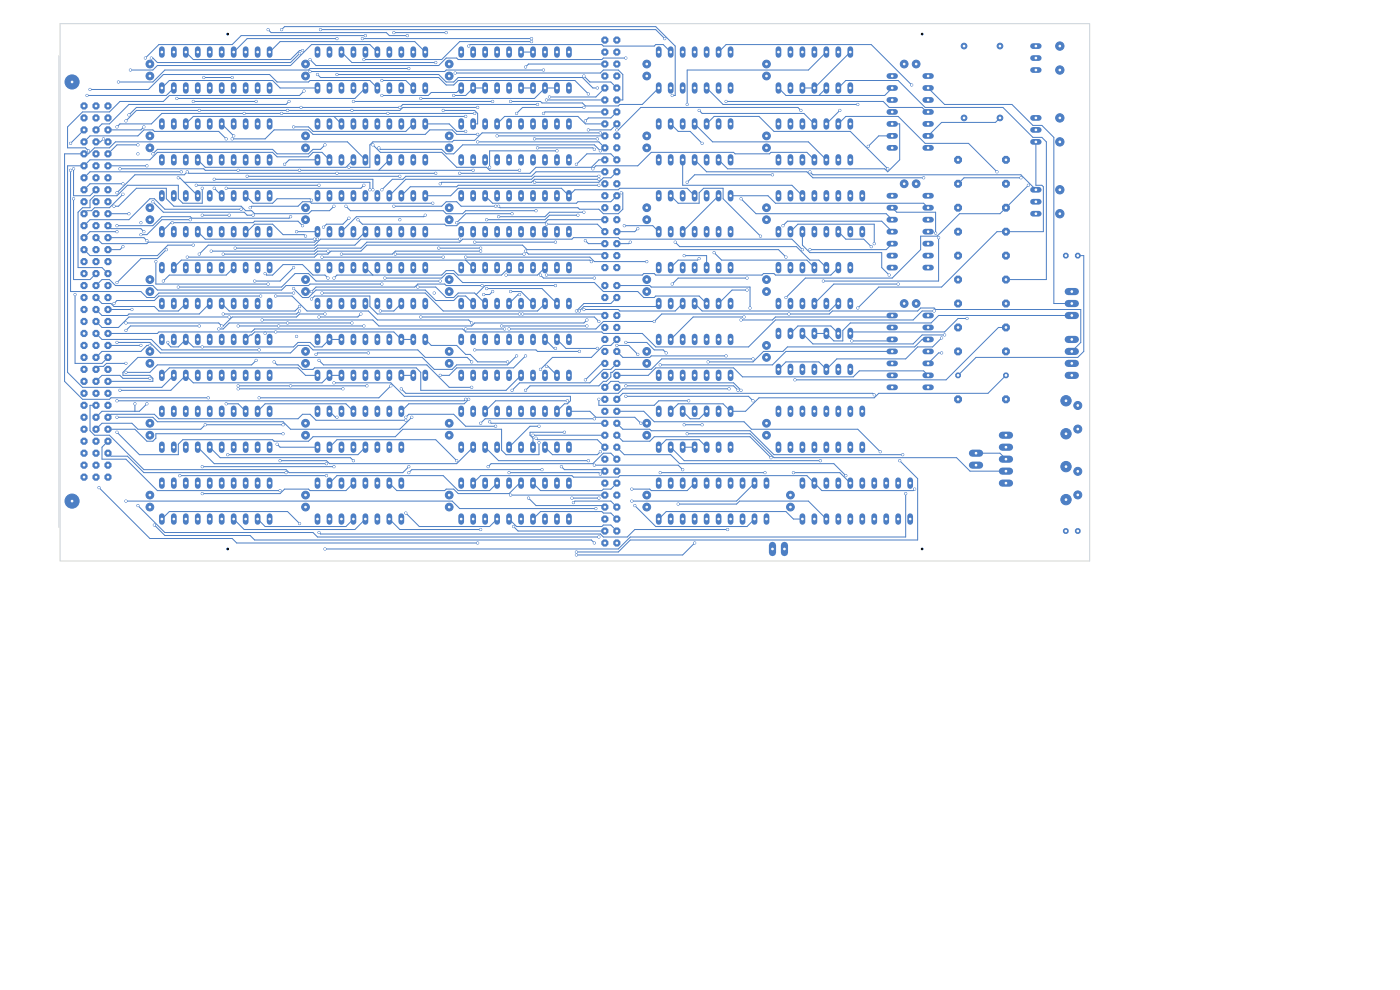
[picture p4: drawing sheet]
<svg xmlns="http://www.w3.org/2000/svg" width="297mm" height="210mm" viewBox="0 0 297 210" stroke-linecap="round" stroke-linejoin="round" font-family="sans-serif">
<g fill="#4d7fc4">
<circle cx="213.4" cy="74.5" r=".91"/>
<circle cx="203.2" cy="74.5" r=".91"/>
</g>
<g fill="#4d7fc4" stroke="#4d7fc4" stroke-width=".21">
<circle cx="137.2" cy="44.1" r=".83"/>
<circle cx="137.2" cy="46.6" r=".83"/>
</g>
<g fill="#4d7fc4">
<circle cx="203.2" cy="44.1" r=".91"/>
<circle cx="213.4" cy="44.1" r=".91"/>
</g>
<g fill="#4d7fc4" stroke="#4d7fc4" stroke-width=".21">
<circle cx="95.3" cy="107.6" r=".83"/>
<circle cx="95.3" cy="105" r=".83"/>
<circle cx="31.8" cy="13.6" r=".83"/>
<circle cx="31.8" cy="16.1" r=".83"/>
<circle cx="31.8" cy="105" r=".83"/>
<circle cx="31.8" cy="107.6" r=".83"/>
<circle cx="137.2" cy="105" r=".83"/>
<circle cx="137.2" cy="107.6" r=".83"/>
<circle cx="31.8" cy="59.3" r=".83"/>
<circle cx="31.8" cy="61.8" r=".83"/>
</g>
<g fill="none" stroke="#4d7fc4" stroke-width="1.2">
<path d="M97.8 25.7v1.2M97.8 33.3v1.2M100.4 25.7v1.2M100.4 33.3v1.2M102.9 25.7v1.2M102.9 33.3v1.2M105.5 25.7v1.2M105.5 33.3v1.2M108 25.7v1.2M108 33.3v1.2M110.5 25.7v1.2M110.5 33.3v1.2"/>
<path d="M113.1 25.7v1.2M113.1 33.3v1.2M115.6 25.7v1.2M115.6 33.3v1.2M118.2 25.7v1.2M118.2 33.3v1.2M120.7 25.7v1.2M120.7 33.3v1.2M139.7 56.2v1.2M142.3 56.2v1.2M144.8 56.2v1.2M147.4 56.2v1.2"/>
<path d="M149.9 56.2v1.2M152.4 56.2v1.2M155 56.2v1.2M139.7 63.8v1.2M142.3 63.8v1.2M144.8 63.8v1.2M147.4 63.8v1.2M149.9 63.8v1.2M152.4 63.8v1.2M155 63.8v1.2M34.3 101.9v1.2M34.3 109.5v1.2"/>
<path d="M36.9 101.9v1.2M36.9 109.5v1.2M39.4 101.9v1.2M39.4 109.5v1.2M42 101.9v1.2M42 109.5v1.2M44.5 101.9v1.2M44.5 109.5v1.2M47 101.9v1.2M47 109.5v1.2M49.6 101.9v1.2M49.6 109.5v1.2"/>
<path d="M52.1 101.9v1.2M52.1 109.5v1.2M54.7 101.9v1.2M54.7 109.5v1.2M57.2 101.9v1.2M57.2 109.5v1.2"/>
</g>
<path d="M226.6 66.9h1.5M226.6 64.4h1.5M226.6 61.8h1.5" fill="none" stroke="#4d7fc4" stroke-width="1.5"/>
<g fill="#4d7fc4">
<circle cx="203.2" cy="33.9" r=".91"/>
<circle cx="213.4" cy="33.9" r=".91"/>
</g>
<g fill="none" stroke="#4d7fc4" stroke-width="1.2">
<path d="M34.3 10.4v1.3M34.3 18.1v1.2M36.9 10.4v1.3M36.9 18.1v1.2M39.4 10.4v1.3M39.4 18.1v1.2M42 10.4v1.3M42 18.1v1.2M44.5 10.4v1.3M44.5 18.1v1.2M47 10.4v1.3M47 18.1v1.2"/>
<path d="M49.6 10.4v1.3M49.6 18.1v1.2M52.1 10.4v1.3M52.1 18.1v1.2M54.7 10.4v1.3M54.7 18.1v1.2M57.2 10.4v1.3M57.2 18.1v1.2M188.7 16.1h1.2M188.7 18.7h1.2M196.3 16.1h1.2M196.3 18.7h1.2"/>
<path d="M188.7 21.2h1.2M188.7 23.7h1.2M188.7 26.3h1.2M188.7 28.8h1.2M188.7 31.4h1.2M196.3 21.2h1.2M196.3 23.7h1.2M196.3 26.3h1.2M196.3 28.8h1.2M196.3 31.4h1.2M219.1 25h1.3M219.1 27.6h1.3"/>
<path d="M219.1 30.1h1.3M165.1 56.2v1.2M167.7 56.2v1.2M170.2 56.2v1.2M172.8 56.2v1.2M175.3 56.2v1.2M177.8 56.2v1.2M180.4 56.2v1.2M165.1 63.8v1.2M167.7 63.8v1.2M170.2 63.8v1.2M172.8 63.8v1.2"/>
<path d="M175.3 63.8v1.2M177.8 63.8v1.2M180.4 63.8v1.2"/>
</g>
<g fill="#4d7fc4" stroke="#4d7fc4" stroke-width=".21">
<circle cx="162.6" cy="44.1" r=".83"/>
<circle cx="162.6" cy="46.6" r=".83"/>
<circle cx="224.8" cy="25" r=".89"/>
<circle cx="224.8" cy="30.1" r=".89"/>
<circle cx="95.3" cy="92.3" r=".83"/>
<circle cx="95.3" cy="89.8" r=".83"/>
<circle cx="137.2" cy="89.8" r=".83"/>
<circle cx="137.2" cy="92.3" r=".83"/>
<circle cx="162.6" cy="59.3" r=".83"/>
<circle cx="162.6" cy="61.8" r=".83"/>
<circle cx="31.8" cy="74.5" r=".83"/>
<circle cx="31.8" cy="77.1" r=".83"/>
</g>
<g fill="#4d7fc4">
<circle cx="203.2" cy="64.4" r=".91"/>
<circle cx="213.4" cy="64.4" r=".91"/>
</g>
<g fill="#4d7fc4" stroke="#4d7fc4" stroke-width=".21">
<circle cx="162.6" cy="89.8" r=".83"/>
<circle cx="162.6" cy="92.3" r=".83"/>
</g>
<g fill="none" stroke="#4d7fc4" stroke-width="1.2">
<path d="M67.4 25.7v1.2M67.4 33.3v1.2M69.9 25.7v1.2M69.9 33.3v1.2M72.4 25.7v1.2M72.4 33.3v1.2M75 25.7v1.2M75 33.3v1.2M77.5 25.7v1.2M77.5 33.3v1.2M80.1 25.7v1.2M80.1 33.3v1.2"/>
<path d="M82.6 25.7v1.2M82.6 33.3v1.2M85.1 25.7v1.2M85.1 33.3v1.2M87.7 25.7v1.2M87.7 33.3v1.2M90.2 25.7v1.2M90.2 33.3v1.2"/>
</g>
<g fill="#4d7fc4">
<circle cx="128.3" cy="66.9" r=".82"/>
<circle cx="130.9" cy="66.9" r=".82"/>
<circle cx="128.3" cy="69.5" r=".82"/>
<circle cx="130.9" cy="69.5" r=".82"/>
<circle cx="128.3" cy="72" r=".82"/>
<circle cx="130.9" cy="72" r=".82"/>
<circle cx="128.3" cy="74.5" r=".82"/>
<circle cx="130.9" cy="74.5" r=".82"/>
<circle cx="128.3" cy="77.1" r=".82"/>
<circle cx="130.9" cy="77.1" r=".82"/>
<circle cx="128.3" cy="79.6" r=".82"/>
<circle cx="130.9" cy="79.6" r=".82"/>
<circle cx="128.3" cy="82.2" r=".82"/>
<circle cx="130.9" cy="82.2" r=".82"/>
<circle cx="128.3" cy="84.7" r=".82"/>
<circle cx="130.9" cy="84.7" r=".82"/>
<circle cx="128.3" cy="87.2" r=".82"/>
<circle cx="130.9" cy="87.2" r=".82"/>
<circle cx="128.3" cy="89.8" r=".82"/>
<circle cx="130.9" cy="89.8" r=".82"/>
<circle cx="128.3" cy="92.3" r=".82"/>
<circle cx="130.9" cy="92.3" r=".82"/>
<circle cx="128.3" cy="94.9" r=".82"/>
<circle cx="130.9" cy="94.9" r=".82"/>
<circle cx="128.3" cy="97.4" r=".82"/>
<circle cx="130.9" cy="97.4" r=".82"/>
<circle cx="128.3" cy="99.9" r=".82"/>
<circle cx="130.9" cy="99.9" r=".82"/>
<circle cx="128.3" cy="102.5" r=".82"/>
<circle cx="130.9" cy="102.5" r=".82"/>
<circle cx="128.3" cy="105" r=".82"/>
<circle cx="130.9" cy="105" r=".82"/>
<circle cx="128.3" cy="107.6" r=".82"/>
<circle cx="130.9" cy="107.6" r=".82"/>
<circle cx="128.3" cy="110.1" r=".82"/>
<circle cx="130.9" cy="110.1" r=".82"/>
<circle cx="128.3" cy="112.6" r=".82"/>
<circle cx="130.9" cy="112.6" r=".82"/>
<circle cx="128.3" cy="115.2" r=".82"/>
<circle cx="130.9" cy="115.2" r=".82"/>
</g>
<g fill="#4d7fc4" stroke="#4d7fc4" stroke-width=".21">
<circle cx="64.8" cy="13.6" r=".83"/>
<circle cx="64.8" cy="16.1" r=".83"/>
<circle cx="191.8" cy="39" r=".83"/>
<circle cx="194.4" cy="39" r=".83"/>
</g>
<g fill="none" stroke="#4d7fc4" stroke-width="1.2">
<path d="M34.3 71.4v1.2M34.3 79v1.2M36.9 71.4v1.2M36.9 79v1.2M39.4 71.4v1.2M39.4 79v1.2M42 71.4v1.2M42 79v1.2M44.5 71.4v1.2M44.5 79v1.2M47 71.4v1.2M47 79v1.2"/>
<path d="M49.6 71.4v1.2M49.6 79v1.2M52.1 71.4v1.2M52.1 79v1.2M54.7 71.4v1.2M54.7 79v1.2M57.2 71.4v1.2M57.2 79v1.2M67.4 101.9v1.2M67.4 109.5v1.2M69.9 101.9v1.2M69.9 109.5v1.2"/>
<path d="M72.4 101.9v1.2M72.4 109.5v1.2M75 101.9v1.2M75 109.5v1.2M77.5 101.9v1.2M77.5 109.5v1.2M80.1 101.9v1.2M80.1 109.5v1.2M82.6 101.9v1.2M82.6 109.5v1.2M85.1 101.9v1.2M85.1 109.5v1.2"/>
</g>
<g fill="#4d7fc4">
<circle cx="213.4" cy="69.5" r=".91"/>
<circle cx="203.2" cy="69.5" r=".91"/>
</g>
<g fill="#4d7fc4" stroke="#4d7fc4" stroke-width=".21">
<circle cx="137.2" cy="28.8" r=".83"/>
<circle cx="137.2" cy="31.4" r=".83"/>
<circle cx="137.2" cy="59.3" r=".83"/>
<circle cx="137.2" cy="61.8" r=".83"/>
<circle cx="95.3" cy="13.6" r=".83"/>
<circle cx="95.3" cy="16.1" r=".83"/>
</g>
<path d="M212.6 99.9h1.6M212.6 97.4h1.6M212.6 94.9h1.6M212.6 92.3h1.6M163.9 115.7v1.5M166.4 115.7v1.5M212.6 102.5h1.6" fill="none" stroke="#4d7fc4" stroke-width="1.5"/>
<g fill="#4d7fc4">
<circle cx="203.2" cy="79.6" r=".66"/>
<circle cx="213.4" cy="79.6" r=".66"/>
<circle cx="213.4" cy="59.3" r=".91"/>
<circle cx="203.2" cy="59.3" r=".91"/>
</g>
<g fill="#4d7fc4" stroke="#4d7fc4" stroke-width=".21">
<circle cx="95.3" cy="74.5" r=".83"/>
<circle cx="95.3" cy="77.1" r=".83"/>
<circle cx="95.3" cy="46.6" r=".83"/>
<circle cx="95.3" cy="44.1" r=".83"/>
</g>
<g fill="#4d7fc4">
<circle cx="203.2" cy="54.2" r=".91"/>
<circle cx="213.4" cy="54.2" r=".91"/>
</g>
<g fill="#4d7fc4" stroke="#4d7fc4" stroke-width=".21">
<circle cx="64.8" cy="44.1" r=".83"/>
<circle cx="64.8" cy="46.6" r=".83"/>
<circle cx="228.6" cy="91" r=".85"/>
<circle cx="228.6" cy="86" r=".85"/>
<circle cx="226.1" cy="92" r="1.1"/>
<circle cx="226.1" cy="85" r="1.1"/>
<circle cx="137.2" cy="74.5" r=".83"/>
<circle cx="137.2" cy="77.1" r=".83"/>
<circle cx="64.8" cy="74.5" r=".83"/>
<circle cx="64.8" cy="77.1" r=".83"/>
<circle cx="191.8" cy="13.6" r=".83"/>
<circle cx="194.4" cy="13.6" r=".83"/>
</g>
<g fill="none" stroke="#4d7fc4" stroke-width="1.2">
<path d="M139.7 25.7v1.2M139.7 33.3v1.2M142.3 25.7v1.2M142.3 33.3v1.2M144.8 25.7v1.2M144.8 33.3v1.2M147.4 25.7v1.2M147.4 33.3v1.2M149.9 25.7v1.2M149.9 33.3v1.2M152.4 25.7v1.2M152.4 33.3v1.2"/>
<path d="M155 25.7v1.2M155 33.3v1.2M97.8 40.9v1.2M97.8 48.5v1.3M97.8 56.2v1.2M100.4 40.9v1.2M100.4 48.5v1.3M100.4 56.2v1.2M102.9 40.9v1.2M102.9 48.5v1.3M102.9 56.2v1.2M105.5 40.9v1.2"/>
<path d="M105.5 48.5v1.3M105.5 56.2v1.2M108 40.9v1.2M108 48.5v1.3M108 56.2v1.2M110.5 40.9v1.2M110.5 48.5v1.3M110.5 56.2v1.2M113.1 40.9v1.2M113.1 48.5v1.3M113.1 56.2v1.2M115.6 40.9v1.2"/>
<path d="M115.6 48.5v1.3M115.6 56.2v1.2M118.2 40.9v1.2M118.2 48.5v1.3M118.2 56.2v1.2M120.7 40.9v1.2M120.7 48.5v1.3M120.7 56.2v1.2M165.1 40.9v1.2M165.1 48.5v1.3M167.7 40.9v1.2M167.7 48.5v1.3"/>
<path d="M170.2 40.9v1.2M170.2 48.5v1.3M172.8 40.9v1.2M172.8 48.5v1.3M175.3 40.9v1.2M175.3 48.5v1.3M177.8 40.9v1.2M177.8 48.5v1.3M180.4 40.9v1.2M180.4 48.5v1.3M182.9 40.9v1.2M182.9 48.5v1.3"/>
<path d="M97.8 63.8v1.2M97.8 71.4v1.2M97.8 79v1.2M100.4 63.8v1.2M100.4 71.4v1.2M100.4 79v1.2M102.9 63.8v1.2M102.9 71.4v1.2M102.9 79v1.2M105.5 63.8v1.2M105.5 71.4v1.2M105.5 79v1.2"/>
<path d="M108 63.8v1.2M108 71.4v1.2M108 79v1.2M110.5 63.8v1.2M110.5 71.4v1.2M110.5 79v1.2M113.1 63.8v1.2M113.1 71.4v1.2M113.1 79v1.2M115.6 63.8v1.2M115.6 71.4v1.2M115.6 79v1.2"/>
<path d="M118.2 63.8v1.2M118.2 71.4v1.2M118.2 79v1.2M120.7 63.8v1.2M120.7 71.4v1.2M120.7 79v1.2M188.7 66.9h1.2M188.7 69.5h1.2M188.7 72h1.2M188.7 74.5h1.2M188.7 77.1h1.2M188.7 79.6h1.2"/>
<path d="M196.3 66.9h1.2M196.3 69.5h1.2M196.3 72h1.2M196.3 74.5h1.2M196.3 77.1h1.2M196.3 79.6h1.2M139.7 86.6v1.3M139.7 94.3v1.2M142.3 86.6v1.3M142.3 94.3v1.2M144.8 86.6v1.3M144.8 94.3v1.2"/>
<path d="M147.4 86.6v1.3M147.4 94.3v1.2M149.9 86.6v1.3M149.9 94.3v1.2M152.4 86.6v1.3M152.4 94.3v1.2M155 86.6v1.3M155 94.3v1.2M188.7 82.2h1.2M196.3 82.2h1.2"/>
</g>
<g fill="#4d7fc4">
<circle cx="128.3" cy="8.5" r=".82"/>
<circle cx="130.9" cy="8.5" r=".82"/>
<circle cx="128.3" cy="11" r=".82"/>
<circle cx="130.9" cy="11" r=".82"/>
<circle cx="128.3" cy="13.6" r=".82"/>
<circle cx="130.9" cy="13.6" r=".82"/>
<circle cx="128.3" cy="16.1" r=".82"/>
<circle cx="130.9" cy="16.1" r=".82"/>
<circle cx="128.3" cy="18.7" r=".82"/>
<circle cx="130.9" cy="18.7" r=".82"/>
<circle cx="128.3" cy="21.2" r=".82"/>
<circle cx="130.9" cy="21.2" r=".82"/>
<circle cx="128.3" cy="23.7" r=".82"/>
<circle cx="130.9" cy="23.7" r=".82"/>
<circle cx="128.3" cy="26.3" r=".82"/>
<circle cx="130.9" cy="26.3" r=".82"/>
<circle cx="128.3" cy="28.8" r=".82"/>
<circle cx="130.9" cy="28.8" r=".82"/>
<circle cx="128.3" cy="31.4" r=".82"/>
<circle cx="130.9" cy="31.4" r=".82"/>
<circle cx="128.3" cy="33.9" r=".82"/>
<circle cx="130.9" cy="33.9" r=".82"/>
<circle cx="128.3" cy="36.4" r=".82"/>
<circle cx="130.9" cy="36.4" r=".82"/>
<circle cx="128.3" cy="39" r=".82"/>
<circle cx="130.9" cy="39" r=".82"/>
<circle cx="128.3" cy="41.5" r=".82"/>
<circle cx="130.9" cy="41.5" r=".82"/>
<circle cx="128.3" cy="44.1" r=".82"/>
<circle cx="130.9" cy="44.1" r=".82"/>
<circle cx="128.3" cy="46.6" r=".82"/>
<circle cx="130.9" cy="46.6" r=".82"/>
<circle cx="128.3" cy="49.1" r=".82"/>
<circle cx="130.9" cy="49.1" r=".82"/>
<circle cx="128.3" cy="51.7" r=".82"/>
<circle cx="130.9" cy="51.7" r=".82"/>
<circle cx="128.3" cy="54.2" r=".82"/>
<circle cx="130.9" cy="54.2" r=".82"/>
<circle cx="128.3" cy="56.8" r=".82"/>
<circle cx="130.9" cy="56.8" r=".82"/>
</g>
<g fill="#4d7fc4" stroke="#4d7fc4" stroke-width=".21">
<circle cx="95.3" cy="28.8" r=".83"/>
<circle cx="95.3" cy="31.4" r=".83"/>
<circle cx="64.8" cy="59.3" r=".83"/>
<circle cx="64.8" cy="61.8" r=".83"/>
</g>
<path d="M206.3 98.7h1.5M206.3 96.1h1.5" fill="none" stroke="#4d7fc4" stroke-width="1.5"/>
<g fill="none" stroke="#4d7fc4" stroke-width="1.2">
<path d="M139.7 40.9v1.2M139.7 48.5v1.3M142.3 40.9v1.2M142.3 48.5v1.3M144.8 40.9v1.2M144.8 48.5v1.3M147.4 40.9v1.2M147.4 48.5v1.3M149.9 40.9v1.2M149.9 48.5v1.3M152.4 40.9v1.2M152.4 48.5v1.3"/>
<path d="M155 40.9v1.2M155 48.5v1.3M97.8 101.9v1.2M97.8 109.5v1.2M100.4 101.9v1.2M100.4 109.5v1.2M102.9 101.9v1.2M102.9 109.5v1.2M105.5 101.9v1.2M105.5 109.5v1.2M108 101.9v1.2M108 109.5v1.2"/>
<path d="M110.5 101.9v1.2M110.5 109.5v1.2M113.1 101.9v1.2M113.1 109.5v1.2M115.6 101.9v1.2M115.6 109.5v1.2M118.2 101.9v1.2M118.2 109.5v1.2M120.7 101.9v1.2M120.7 109.5v1.2"/>
</g>
<g fill="#4d7fc4">
<circle cx="128.3" cy="60.6" r=".82"/>
<circle cx="130.9" cy="60.6" r=".82"/>
<circle cx="128.3" cy="63.1" r=".82"/>
<circle cx="130.9" cy="63.1" r=".82"/>
<circle cx="213.4" cy="49.1" r=".91"/>
<circle cx="203.2" cy="49.1" r=".91"/>
</g>
<g fill="#4d7fc4" stroke="#4d7fc4" stroke-width=".21">
<circle cx="95.3" cy="61.8" r=".83"/>
<circle cx="95.3" cy="59.3" r=".83"/>
<circle cx="228.6" cy="105" r=".85"/>
<circle cx="228.6" cy="100" r=".85"/>
<circle cx="226.1" cy="106" r="1.1"/>
<circle cx="226.1" cy="99" r="1.1"/>
<circle cx="224.8" cy="9.8" r=".89"/>
<circle cx="224.8" cy="14.9" r=".89"/>
<circle cx="31.8" cy="89.8" r=".83"/>
<circle cx="31.8" cy="92.3" r=".83"/>
<circle cx="204.5" cy="9.8" r=".61"/>
<circle cx="204.5" cy="25" r=".61"/>
<circle cx="212.1" cy="25" r=".61"/>
<circle cx="212.1" cy="9.8" r=".61"/>
<circle cx="31.8" cy="28.8" r=".83"/>
<circle cx="31.8" cy="31.4" r=".83"/>
<circle cx="64.8" cy="105" r=".83"/>
<circle cx="64.8" cy="107.6" r=".83"/>
<circle cx="64.8" cy="89.8" r=".83"/>
<circle cx="64.8" cy="92.3" r=".83"/>
<circle cx="224.8" cy="40.3" r=".89"/>
<circle cx="224.8" cy="45.3" r=".89"/>
<circle cx="162.6" cy="73.3" r=".83"/>
<circle cx="162.6" cy="75.8" r=".83"/>
</g>
<g fill="none" stroke="#4d7fc4" stroke-width="1.2">
<path d="M67.4 10.4v1.3M67.4 18.1v1.2M69.9 10.4v1.3M69.9 18.1v1.2M72.4 10.4v1.3M72.4 18.1v1.2M75 10.4v1.3M75 18.1v1.2M77.5 10.4v1.3M77.5 18.1v1.2M80.1 10.4v1.3M80.1 18.1v1.2"/>
<path d="M82.6 10.4v1.3M82.6 18.1v1.2M85.1 10.4v1.3M85.1 18.1v1.2M87.7 10.4v1.3M87.7 18.1v1.2M90.2 10.4v1.3M90.2 18.1v1.2M139.7 10.4v1.3M139.7 18.1v1.2M142.3 10.4v1.3M142.3 18.1v1.2"/>
<path d="M144.8 10.4v1.3M144.8 18.1v1.2M147.4 10.4v1.3M147.4 18.1v1.2M149.9 10.4v1.3M149.9 18.1v1.2M152.4 10.4v1.3M152.4 18.1v1.2M155 10.4v1.3M155 18.1v1.2M165.1 10.4v1.3M165.1 18.1v1.2"/>
<path d="M167.7 10.4v1.3M167.7 18.1v1.2M170.2 10.4v1.3M170.2 18.1v1.2M172.8 10.4v1.3M172.8 18.1v1.2M175.3 10.4v1.3M175.3 18.1v1.2M177.8 10.4v1.3M177.8 18.1v1.2M180.4 10.4v1.3M180.4 18.1v1.2"/>
<path d="M219.1 9.8h1.3M219.1 12.3h1.3M219.1 14.9h1.3M165.1 25.7v1.2M165.1 33.3v1.2M167.7 25.7v1.2M167.7 33.3v1.2M170.2 25.7v1.2M170.2 33.3v1.2M172.8 25.7v1.2M172.8 33.3v1.2M175.3 25.7v1.2"/>
<path d="M175.3 33.3v1.2M177.8 25.7v1.2M177.8 33.3v1.2M180.4 25.7v1.2M180.4 33.3v1.2M34.3 40.9v1.2M34.3 48.5v1.3M34.3 56.2v1.2M36.9 40.9v1.2M36.9 48.5v1.3M36.9 56.2v1.2M39.4 40.9v1.2"/>
<path d="M39.4 48.5v1.3M39.4 56.2v1.2M42 40.9v1.2M42 48.5v1.3M42 56.2v1.2M44.5 40.9v1.2M44.5 48.5v1.3M44.5 56.2v1.2M47 40.9v1.2M47 48.5v1.3M47 56.2v1.2M49.6 40.9v1.2"/>
<path d="M49.6 48.5v1.3M49.6 56.2v1.2M52.1 40.9v1.2M52.1 48.5v1.3M52.1 56.2v1.2M54.7 40.9v1.2M54.7 48.5v1.3M54.7 56.2v1.2M57.2 40.9v1.2M57.2 48.5v1.3M57.2 56.2v1.2M67.4 40.9v1.2"/>
<path d="M67.4 48.5v1.3M67.4 56.2v1.2M69.9 40.9v1.2M69.9 48.5v1.3M69.9 56.2v1.2M72.4 40.9v1.2M72.4 48.5v1.3M72.4 56.2v1.2M75 40.9v1.2M75 48.5v1.3M75 56.2v1.2M77.5 40.9v1.2"/>
<path d="M77.5 48.5v1.3M77.5 56.2v1.2M80.1 40.9v1.2M80.1 48.5v1.3M80.1 56.2v1.2M82.6 40.9v1.2M82.6 48.5v1.3M82.6 56.2v1.2M85.1 40.9v1.2M85.1 48.5v1.3M85.1 56.2v1.2M87.7 40.9v1.2"/>
<path d="M87.7 48.5v1.3M87.7 56.2v1.2M90.2 40.9v1.2M90.2 48.5v1.3M90.2 56.2v1.2M219.1 40.3h1.3M219.1 42.8h1.3M219.1 45.3h1.3M34.3 63.8v1.2M36.9 63.8v1.2M39.4 63.8v1.2M42 63.8v1.2"/>
<path d="M44.5 63.8v1.2M47 63.8v1.2M49.6 63.8v1.2M52.1 63.8v1.2M54.7 63.8v1.2M57.2 63.8v1.2M67.4 63.8v1.2M69.9 63.8v1.2M72.4 63.8v1.2M75 63.8v1.2M77.5 63.8v1.2M80.1 63.8v1.2"/>
<path d="M82.6 63.8v1.2M85.1 63.8v1.2M87.7 63.8v1.2M90.2 63.8v1.2M165.1 70.1v1.2M165.1 77.7v1.3M167.7 70.1v1.2M167.7 77.7v1.3M170.2 70.1v1.2M170.2 77.7v1.3M172.8 70.1v1.2M172.8 77.7v1.3"/>
<path d="M175.3 70.1v1.2M175.3 77.7v1.3M177.8 70.1v1.2M177.8 77.7v1.3M180.4 70.1v1.2M180.4 77.7v1.3M139.7 101.9v1.2M139.7 109.5v1.2M142.3 101.9v1.2M142.3 109.5v1.2M144.8 101.9v1.2M144.8 109.5v1.2"/>
<path d="M147.4 101.9v1.2M147.4 109.5v1.2M149.9 101.9v1.2M149.9 109.5v1.2M152.4 101.9v1.2M152.4 109.5v1.2M155 101.9v1.2M155 109.5v1.2M157.5 101.9v1.2M157.5 109.5v1.2M160.1 101.9v1.2M160.1 109.5v1.2"/>
<path d="M162.6 101.9v1.2M162.6 109.5v1.2"/>
</g>
<path d="M226.6 79.6h1.5M226.6 77.1h1.5M226.6 74.5h1.5M226.6 72h1.5" fill="none" stroke="#4d7fc4" stroke-width="1.5"/>
<g fill="#4d7fc4">
<circle cx="228.6" cy="54.2" r=".66"/>
<circle cx="226.1" cy="54.2" r=".66"/>
<circle cx="213.4" cy="84.7" r=".91"/>
<circle cx="203.2" cy="84.7" r=".91"/>
</g>
<g fill="#4d7fc4" stroke="#4d7fc4" stroke-width=".21">
<circle cx="137.2" cy="13.6" r=".83"/>
<circle cx="137.2" cy="16.1" r=".83"/>
</g>
<g fill="none" stroke="#4d7fc4" stroke-width="1.2">
<path d="M165.1 86.6v1.3M165.1 94.3v1.2M167.7 86.6v1.3M167.7 94.3v1.2M170.2 86.6v1.3M170.2 94.3v1.2M172.8 86.6v1.3M172.8 94.3v1.2M175.3 86.6v1.3M175.3 94.3v1.2M177.8 86.6v1.3M177.8 94.3v1.2"/>
<path d="M180.4 86.6v1.3M180.4 94.3v1.2M182.9 86.6v1.3M182.9 94.3v1.2"/>
</g>
<g fill="#4d7fc4">
<circle cx="203.2" cy="39" r=".91"/>
<circle cx="213.4" cy="39" r=".91"/>
</g>
<g fill="none" stroke="#4d7fc4" stroke-width="1.2">
<path d="M97.8 10.4v1.3M97.8 18.1v1.2M100.4 10.4v1.3M100.4 18.1v1.2M102.9 10.4v1.3M102.9 18.1v1.2M105.5 10.4v1.3M105.5 18.1v1.2M108 10.4v1.3M108 18.1v1.2M110.5 10.4v1.3M110.5 18.1v1.2"/>
<path d="M113.1 10.4v1.3M113.1 18.1v1.2M115.6 10.4v1.3M115.6 18.1v1.2M118.2 10.4v1.3M118.2 18.1v1.2M120.7 10.4v1.3M120.7 18.1v1.2M188.7 41.5h1.2M188.7 44.1h1.2M188.7 46.6h1.2M188.7 49.1h1.2"/>
<path d="M188.7 51.7h1.2M188.7 54.2h1.2M188.7 56.8h1.2M196.3 41.5h1.2M196.3 44.1h1.2M196.3 46.6h1.2M196.3 49.1h1.2M196.3 51.7h1.2M196.3 54.2h1.2M196.3 56.8h1.2M34.3 86.6v1.3M34.3 94.3v1.2"/>
<path d="M36.9 86.6v1.3M36.9 94.3v1.2M39.4 86.6v1.3M39.4 94.3v1.2M42 86.6v1.3M42 94.3v1.2M44.5 86.6v1.3M44.5 94.3v1.2M47 86.6v1.3M47 94.3v1.2M49.6 86.6v1.3M49.6 94.3v1.2"/>
<path d="M52.1 86.6v1.3M52.1 94.3v1.2M54.7 86.6v1.3M54.7 94.3v1.2M57.2 86.6v1.3M57.2 94.3v1.2M97.8 86.6v1.3M97.8 94.3v1.2M100.4 86.6v1.3M100.4 94.3v1.2M102.9 86.6v1.3M102.9 94.3v1.2"/>
<path d="M105.5 86.6v1.3M105.5 94.3v1.2M108 86.6v1.3M108 94.3v1.2M110.5 86.6v1.3M110.5 94.3v1.2M113.1 86.6v1.3M113.1 94.3v1.2M115.6 86.6v1.3M115.6 94.3v1.2M118.2 86.6v1.3M118.2 94.3v1.2"/>
<path d="M120.7 86.6v1.3M120.7 94.3v1.2"/>
</g>
<g fill="#4d7fc4" stroke="#4d7fc4" stroke-width=".21">
<circle cx="167.7" cy="105" r=".83"/>
<circle cx="167.7" cy="107.6" r=".83"/>
<circle cx="31.8" cy="44.1" r=".83"/>
<circle cx="31.8" cy="46.6" r=".83"/>
<circle cx="15.3" cy="106.3" r="1.5"/>
<circle cx="15.3" cy="17.4" r="1.5"/>
</g>
<g fill="#4d7fc4">
<circle cx="17.8" cy="101.2" r=".82"/>
<circle cx="17.8" cy="98.7" r=".82"/>
<circle cx="17.8" cy="96.1" r=".82"/>
<circle cx="17.8" cy="93.6" r=".82"/>
<circle cx="17.8" cy="91.1" r=".82"/>
<circle cx="17.8" cy="88.5" r=".82"/>
<circle cx="17.8" cy="86" r=".82"/>
<circle cx="17.8" cy="83.4" r=".82"/>
<circle cx="17.8" cy="80.9" r=".82"/>
<circle cx="17.8" cy="78.4" r=".82"/>
<circle cx="17.8" cy="75.8" r=".82"/>
<circle cx="17.8" cy="73.3" r=".82"/>
<circle cx="17.8" cy="70.7" r=".82"/>
<circle cx="17.8" cy="68.2" r=".82"/>
<circle cx="17.8" cy="65.7" r=".82"/>
<circle cx="17.8" cy="63.1" r=".82"/>
<circle cx="17.8" cy="60.6" r=".82"/>
<circle cx="17.8" cy="58" r=".82"/>
<circle cx="17.8" cy="55.5" r=".82"/>
<circle cx="17.8" cy="53" r=".82"/>
<circle cx="17.8" cy="50.4" r=".82"/>
<circle cx="17.8" cy="47.9" r=".82"/>
<circle cx="17.8" cy="45.3" r=".82"/>
<circle cx="17.8" cy="42.8" r=".82"/>
<circle cx="17.8" cy="40.3" r=".82"/>
<circle cx="17.8" cy="37.7" r=".82"/>
<circle cx="17.8" cy="35.2" r=".82"/>
<circle cx="17.8" cy="32.6" r=".82"/>
<circle cx="17.8" cy="30.1" r=".82"/>
<circle cx="17.8" cy="27.6" r=".82"/>
<circle cx="17.8" cy="25" r=".82"/>
<circle cx="17.8" cy="22.5" r=".82"/>
<circle cx="20.4" cy="101.2" r=".82"/>
<circle cx="20.4" cy="98.7" r=".82"/>
<circle cx="20.4" cy="96.1" r=".82"/>
<circle cx="20.4" cy="93.6" r=".82"/>
<circle cx="20.4" cy="91.1" r=".82"/>
<circle cx="20.4" cy="88.5" r=".82"/>
<circle cx="20.4" cy="86" r=".82"/>
<circle cx="20.4" cy="83.4" r=".82"/>
<circle cx="20.4" cy="80.9" r=".82"/>
<circle cx="20.4" cy="78.4" r=".82"/>
<circle cx="20.4" cy="75.8" r=".82"/>
<circle cx="20.4" cy="73.3" r=".82"/>
<circle cx="20.4" cy="70.7" r=".82"/>
<circle cx="20.4" cy="68.2" r=".82"/>
<circle cx="20.4" cy="65.7" r=".82"/>
<circle cx="20.4" cy="63.1" r=".82"/>
<circle cx="20.4" cy="60.6" r=".82"/>
<circle cx="20.4" cy="58" r=".82"/>
<circle cx="20.4" cy="55.5" r=".82"/>
<circle cx="20.4" cy="53" r=".82"/>
<circle cx="20.4" cy="50.4" r=".82"/>
<circle cx="20.4" cy="47.9" r=".82"/>
<circle cx="20.4" cy="45.3" r=".82"/>
<circle cx="20.4" cy="42.8" r=".82"/>
<circle cx="20.4" cy="40.3" r=".82"/>
<circle cx="20.4" cy="37.7" r=".82"/>
<circle cx="20.4" cy="35.2" r=".82"/>
<circle cx="20.4" cy="32.6" r=".82"/>
<circle cx="20.4" cy="30.1" r=".82"/>
<circle cx="20.4" cy="27.6" r=".82"/>
<circle cx="20.4" cy="25" r=".82"/>
<circle cx="20.4" cy="22.5" r=".82"/>
<circle cx="22.9" cy="101.2" r=".82"/>
<circle cx="22.9" cy="98.7" r=".82"/>
<circle cx="22.9" cy="96.1" r=".82"/>
<circle cx="22.9" cy="93.6" r=".82"/>
<circle cx="22.9" cy="91.1" r=".82"/>
<circle cx="22.9" cy="88.5" r=".82"/>
<circle cx="22.9" cy="86" r=".82"/>
<circle cx="22.9" cy="83.4" r=".82"/>
<circle cx="22.9" cy="80.9" r=".82"/>
<circle cx="22.9" cy="78.4" r=".82"/>
<circle cx="22.9" cy="75.8" r=".82"/>
<circle cx="22.9" cy="73.3" r=".82"/>
<circle cx="22.9" cy="70.7" r=".82"/>
<circle cx="22.9" cy="68.2" r=".82"/>
<circle cx="22.9" cy="65.7" r=".82"/>
<circle cx="22.9" cy="63.1" r=".82"/>
<circle cx="22.9" cy="60.6" r=".82"/>
<circle cx="22.9" cy="58" r=".82"/>
<circle cx="22.9" cy="55.5" r=".82"/>
<circle cx="22.9" cy="53" r=".82"/>
<circle cx="22.9" cy="50.4" r=".82"/>
<circle cx="22.9" cy="47.9" r=".82"/>
<circle cx="22.9" cy="45.3" r=".82"/>
<circle cx="22.9" cy="42.8" r=".82"/>
<circle cx="22.9" cy="40.3" r=".82"/>
<circle cx="22.9" cy="37.7" r=".82"/>
<circle cx="22.9" cy="35.2" r=".82"/>
<circle cx="22.9" cy="32.6" r=".82"/>
<circle cx="22.9" cy="30.1" r=".82"/>
<circle cx="22.9" cy="27.6" r=".82"/>
<circle cx="22.9" cy="25" r=".82"/>
<circle cx="22.9" cy="22.5" r=".82"/>
</g>
<g fill="#4d7fc4" stroke="#4d7fc4" stroke-width=".21">
<circle cx="162.6" cy="28.8" r=".83"/>
<circle cx="162.6" cy="31.4" r=".83"/>
<circle cx="64.8" cy="28.8" r=".83"/>
<circle cx="64.8" cy="31.4" r=".83"/>
<circle cx="162.6" cy="13.6" r=".83"/>
<circle cx="162.6" cy="16.1" r=".83"/>
</g>
<g fill="none" stroke="#4d7fc4" stroke-width="1.2">
<path d="M34.3 25.7v1.2M34.3 33.3v1.2M36.9 25.7v1.2M36.9 33.3v1.2M39.4 25.7v1.2M39.4 33.3v1.2M42 25.7v1.2M42 33.3v1.2M44.5 25.7v1.2M44.5 33.3v1.2M47 25.7v1.2M47 33.3v1.2"/>
<path d="M49.6 25.7v1.2M49.6 33.3v1.2M52.1 25.7v1.2M52.1 33.3v1.2M54.7 25.7v1.2M54.7 33.3v1.2M57.2 25.7v1.2M57.2 33.3v1.2M67.4 86.6v1.3M67.4 94.3v1.2M69.9 86.6v1.3M69.9 94.3v1.2"/>
<path d="M72.4 86.6v1.3M72.4 94.3v1.2M75 86.6v1.3M75 94.3v1.2M77.5 86.6v1.3M77.5 94.3v1.2M80.1 86.6v1.3M80.1 94.3v1.2M82.6 86.6v1.3M82.6 94.3v1.2M85.1 86.6v1.3M85.1 94.3v1.2"/>
</g>
<g fill="#4d7fc4">
<circle cx="228.6" cy="112.6" r=".66"/>
<circle cx="226.1" cy="112.6" r=".66"/>
</g>
<g fill="none" stroke="#4d7fc4" stroke-width="1.2">
<path d="M67.4 71.4v1.2M67.4 79v1.2M69.9 71.4v1.2M69.9 79v1.2M72.4 71.4v1.2M72.4 79v1.2M75 71.4v1.2M75 79v1.2M77.5 71.4v1.2M77.5 79v1.2M80.1 71.4v1.2M80.1 79v1.2"/>
<path d="M82.6 71.4v1.2M82.6 79v1.2M85.1 71.4v1.2M85.1 79v1.2M87.7 71.4v1.2M87.7 79v1.2M90.2 71.4v1.2M90.2 79v1.2M139.7 71.4v1.2M139.7 79v1.2M142.3 71.4v1.2M142.3 79v1.2"/>
<path d="M144.8 71.4v1.2M144.8 79v1.2M147.4 71.4v1.2M147.4 79v1.2M149.9 71.4v1.2M149.9 79v1.2M152.4 71.4v1.2M152.4 79v1.2M155 71.4v1.2M155 79v1.2M170.2 101.9v1.2M170.2 109.5v1.2"/>
<path d="M172.8 101.9v1.2M172.8 109.5v1.2M175.3 101.9v1.2M175.3 109.5v1.2M177.8 101.9v1.2M177.8 109.5v1.2M180.4 101.9v1.2M180.4 109.5v1.2M182.9 101.9v1.2M182.9 109.5v1.2M185.5 101.9v1.2M185.5 109.5v1.2"/>
<path d="M188 101.9v1.2M188 109.5v1.2M190.5 101.9v1.2M190.5 109.5v1.2M193.1 101.9v1.2M193.1 109.5v1.2"/>
</g>
<g fill="#4d7fc4" stroke="#4d7fc4" stroke-width=".21">
<circle cx="191.8" cy="64.4" r=".83"/>
<circle cx="194.4" cy="64.4" r=".83"/>
<circle cx="159.7" cy="85" r=".23"/>
<circle cx="132.8" cy="84.1" r=".23"/>
<circle cx="168.3" cy="100.3" r=".23"/>
<circle cx="186.7" cy="95.8" r=".23"/>
<circle cx="163.6" cy="97.1" r=".23"/>
<circle cx="103.6" cy="99" r=".23"/>
<circle cx="121.6" cy="106.6" r=".23"/>
<circle cx="185.5" cy="83.8" r=".23"/>
<circle cx="191.5" cy="96.5" r=".23"/>
<circle cx="179.4" cy="100.9" r=".23"/>
<circle cx="127.4" cy="100.6" r=".23"/>
<circle cx="108" cy="100.3" r=".23"/>
<circle cx="121.3" cy="105.7" r=".23"/>
<circle cx="127" cy="105.7" r=".23"/>
<circle cx="124.2" cy="80.6" r=".23"/>
<circle cx="135.3" cy="48.5" r=".23"/>
<circle cx="142.6" cy="20.3" r=".23"/>
<circle cx="59.7" cy="6.3" r=".23"/>
<circle cx="110.2" cy="36.1" r=".23"/>
<circle cx="79.1" cy="30.7" r=".23"/>
<circle cx="111.5" cy="53.3" r=".23"/>
<circle cx="77.2" cy="12.6" r=".23"/>
<circle cx="124.2" cy="51" r=".23"/>
<circle cx="112.8" cy="8.8" r=".23"/>
<circle cx="24.8" cy="40.9" r=".23"/>
<circle cx="96.2" cy="20.3" r=".23"/>
<circle cx="92.4" cy="36.8" r=".23"/>
<circle cx="71.5" cy="36.8" r=".23"/>
<circle cx="39.7" cy="36.4" r=".23"/>
<circle cx="25.4" cy="82.8" r=".23"/>
<circle cx="41" cy="52" r=".23"/>
<circle cx="75" cy="21.5" r=".23"/>
<circle cx="104.5" cy="21.5" r=".23"/>
<circle cx="69.3" cy="98.4" r=".23"/>
<circle cx="24.8" cy="49.1" r=".23"/>
<circle cx="50.5" cy="81.8" r=".23"/>
<circle cx="77.8" cy="81.8" r=".23"/>
<circle cx="50.5" cy="36.1" r=".23"/>
<circle cx="61.6" cy="81.8" r=".23"/>
<circle cx="100.4" cy="36.1" r=".23"/>
<circle cx="63.5" cy="36.1" r=".23"/>
<circle cx="25.4" cy="35.8" r=".23"/>
<circle cx="55" cy="84.4" r=".23"/>
<circle cx="52.4" cy="37.4" r=".23"/>
<circle cx="82.9" cy="81.8" r=".23"/>
<circle cx="84.8" cy="37.4" r=".23"/>
<circle cx="89.3" cy="20.9" r=".23"/>
<circle cx="51.2" cy="44.4" r=".23"/>
<circle cx="58.5" cy="70.4" r=".23"/>
<circle cx="56.2" cy="70.7" r=".23"/>
<circle cx="27.4" cy="24.4" r=".23"/>
<circle cx="26.1" cy="41.2" r=".23"/>
<circle cx="63.9" cy="22.8" r=".23"/>
<circle cx="114" cy="22.2" r=".23"/>
<circle cx="84.8" cy="22.8" r=".23"/>
<circle cx="59.1" cy="69.1" r=".23"/>
<circle cx="48" cy="85.7" r=".23"/>
<circle cx="24.8" cy="26.9" r=".23"/>
<circle cx="82.3" cy="24.1" r=".23"/>
<circle cx="77.2" cy="69.1" r=".23"/>
<circle cx="50.5" cy="69.1" r=".23"/>
<circle cx="100.7" cy="24.1" r=".23"/>
<circle cx="59.7" cy="24.1" r=".23"/>
<circle cx="51.8" cy="24.1" r=".23"/>
<circle cx="42.3" cy="23.4" r=".23"/>
<circle cx="26.7" cy="25.6" r=".23"/>
<circle cx="61" cy="68.5" r=".23"/>
<circle cx="74.7" cy="23.4" r=".23"/>
<circle cx="26.1" cy="39" r=".23"/>
<circle cx="101.3" cy="22.8" r=".23"/>
<circle cx="74.7" cy="68.5" r=".23"/>
<circle cx="46.4" cy="69.8" r=".23"/>
<circle cx="61" cy="23.4" r=".23"/>
<circle cx="98.8" cy="24.7" r=".23"/>
<circle cx="35.6" cy="72.6" r=".23"/>
<circle cx="38.5" cy="36.4" r=".23"/>
<circle cx="42.9" cy="73.6" r=".23"/>
<circle cx="44.2" cy="84.4" r=".23"/>
<circle cx="48" cy="29.5" r=".23"/>
<circle cx="48" cy="39.9" r=".23"/>
<circle cx="77.2" cy="39.3" r=".23"/>
<circle cx="62.9" cy="71.4" r=".23"/>
<circle cx="84.8" cy="46.6" r=".23"/>
<circle cx="62.3" cy="62.2" r=".23"/>
<circle cx="15" cy="30.4" r=".23"/>
<circle cx="15" cy="36.1" r=".23"/>
<circle cx="54" cy="59.6" r=".23"/>
<circle cx="62.3" cy="56.8" r=".23"/>
<circle cx="26.7" cy="79" r=".23"/>
<circle cx="54.3" cy="76.4" r=".23"/>
<circle cx="62.3" cy="26.9" r=".23"/>
<circle cx="47" cy="69.1" r=".23"/>
<circle cx="68.9" cy="66.6" r=".23"/>
<circle cx="26.7" cy="68.5" r=".23"/>
<circle cx="74" cy="46.3" r=".23"/>
<circle cx="68.6" cy="48.2" r=".23"/>
<circle cx="67.7" cy="67.2" r=".23"/>
<circle cx="43.5" cy="90.1" r=".23"/>
<circle cx="76.6" cy="66.6" r=".23"/>
<circle cx="60.1" cy="90.1" r=".23"/>
<circle cx="32.4" cy="32.6" r=".23"/>
<circle cx="28.6" cy="85.7" r=".23"/>
<circle cx="31.2" cy="85.7" r=".23"/>
<circle cx="68.9" cy="30.7" r=".23"/>
<circle cx="143.2" cy="51.4" r=".23"/>
<circle cx="65.8" cy="12.6" r=".23"/>
<circle cx="133.7" cy="51.4" r=".23"/>
<circle cx="132.8" cy="12.3" r=".23"/>
<circle cx="49.3" cy="16.4" r=".23"/>
<circle cx="29.9" cy="47.2" r=".23"/>
<circle cx="43.2" cy="16.4" r=".23"/>
<circle cx="126.7" cy="18.7" r=".23"/>
<circle cx="71.5" cy="8.2" r=".23"/>
<circle cx="71.5" cy="15.8" r=".23"/>
<circle cx="49.3" cy="29.5" r=".23"/>
<circle cx="101.3" cy="28.5" r=".23"/>
<circle cx="108.3" cy="21.5" r=".23"/>
<circle cx="110.9" cy="66.6" r=".23"/>
<circle cx="92.1" cy="62.2" r=".23"/>
<circle cx="108.3" cy="105" r=".23"/>
<circle cx="182" cy="22.2" r=".23"/>
<circle cx="184.2" cy="31" r=".23"/>
<circle cx="188.6" cy="58.4" r=".23"/>
<circle cx="185.5" cy="51.7" r=".23"/>
<circle cx="184.8" cy="52.3" r=".23"/>
<circle cx="70.8" cy="99" r=".23"/>
<circle cx="42.9" cy="99" r=".23"/>
<circle cx="48.3" cy="96.5" r=".23"/>
<circle cx="72.8" cy="82.5" r=".23"/>
<circle cx="50.5" cy="82.5" r=".23"/>
<circle cx="75" cy="97.7" r=".23"/>
<circle cx="42.9" cy="104.7" r=".23"/>
<circle cx="145.1" cy="54.2" r=".23"/>
<circle cx="119.1" cy="99" r=".23"/>
<circle cx="117.8" cy="73.9" r=".23"/>
<circle cx="180.7" cy="72.3" r=".23"/>
<circle cx="174" cy="97.7" r=".23"/>
<circle cx="38.1" cy="100.9" r=".23"/>
<circle cx="157.2" cy="67.9" r=".23"/>
<circle cx="154.7" cy="82.5" r=".23"/>
<circle cx="69.3" cy="100.9" r=".23"/>
<circle cx="85.1" cy="82.5" r=".23"/>
<circle cx="140.1" cy="77.4" r=".23"/>
<circle cx="31.8" cy="80.3" r=".23"/>
<circle cx="26.7" cy="77.1" r=".23"/>
<circle cx="26.7" cy="70.1" r=".23"/>
<circle cx="42.3" cy="69.1" r=".23"/>
<circle cx="31.8" cy="73.3" r=".23"/>
<circle cx="34.7" cy="59.6" r=".23"/>
<circle cx="132.4" cy="47.9" r=".23"/>
<circle cx="55.6" cy="67.9" r=".23"/>
<circle cx="124.5" cy="67.9" r=".23"/>
<circle cx="55" cy="74.2" r=".23"/>
<circle cx="137.2" cy="55.5" r=".23"/>
<circle cx="98.8" cy="54.5" r=".23"/>
<circle cx="97.5" cy="50.7" r=".23"/>
<circle cx="49.9" cy="52.6" r=".23"/>
<circle cx="48.6" cy="67.2" r=".23"/>
<circle cx="170.2" cy="53" r=".23"/>
<circle cx="44.8" cy="53.3" r=".23"/>
<circle cx="154.4" cy="112.3" r=".23"/>
<circle cx="31.2" cy="35.2" r=".23"/>
<circle cx="67.7" cy="113" r=".23"/>
<circle cx="53.7" cy="45.7" r=".23"/>
<circle cx="32.4" cy="42.8" r=".23"/>
<circle cx="116.6" cy="20.6" r=".23"/>
<circle cx="115.9" cy="21.2" r=".23"/>
<circle cx="105.5" cy="28.8" r=".23"/>
<circle cx="101.3" cy="30.1" r=".23"/>
<circle cx="90.2" cy="45.7" r=".23"/>
<circle cx="81" cy="40.3" r=".23"/>
<circle cx="127" cy="38" r=".23"/>
<circle cx="93.4" cy="39" r=".23"/>
<circle cx="127" cy="39.3" r=".23"/>
<circle cx="127" cy="37.4" r=".23"/>
<circle cx="103.9" cy="89.5" r=".23"/>
<circle cx="64.2" cy="10.7" r=".23"/>
<circle cx="89.3" cy="67.2" r=".23"/>
<circle cx="127" cy="68.2" r=".23"/>
<circle cx="141.3" cy="74.9" r=".23"/>
<circle cx="132.8" cy="72.6" r=".23"/>
<circle cx="130.9" cy="73.3" r=".23"/>
<circle cx="135.3" cy="75.2" r=".23"/>
<circle cx="162.3" cy="100.3" r=".23"/>
<circle cx="135.9" cy="89.8" r=".23"/>
<circle cx="140.1" cy="100.3" r=".23"/>
<circle cx="56.9" cy="60.3" r=".23"/>
<circle cx="122.3" cy="117.1" r=".23"/>
<circle cx="190.9" cy="97.7" r=".23"/>
<circle cx="33.1" cy="55.5" r=".23"/>
<circle cx="58.8" cy="94.2" r=".23"/>
<circle cx="30.5" cy="26.9" r=".23"/>
<circle cx="63.5" cy="111.1" r=".23"/>
<circle cx="192.1" cy="104.7" r=".23"/>
<circle cx="68.9" cy="116.5" r=".23"/>
<circle cx="96.9" cy="97.7" r=".23"/>
<circle cx="86.1" cy="108.8" r=".23"/>
<circle cx="71.5" cy="88.5" r=".23"/>
<circle cx="86.7" cy="100.3" r=".23"/>
<circle cx="115" cy="99.6" r=".23"/>
<circle cx="102" cy="112.3" r=".23"/>
<circle cx="194" cy="103.8" r=".23"/>
<circle cx="62.9" cy="49.1" r=".23"/>
<circle cx="68.3" cy="54.5" r=".23"/>
<circle cx="94" cy="54.5" r=".23"/>
<circle cx="29.3" cy="30.7" r=".23"/>
<circle cx="143.9" cy="106.9" r=".23"/>
<circle cx="199.8" cy="71.7" r=".23"/>
<circle cx="154" cy="21.5" r=".23"/>
<circle cx="195.9" cy="37.7" r=".23"/>
<circle cx="171.8" cy="36.4" r=".23"/>
<circle cx="122.9" cy="74.5" r=".23"/>
<circle cx="100.7" cy="74.2" r=".23"/>
<circle cx="99.4" cy="84.7" r=".23"/>
<circle cx="123.9" cy="65.7" r=".23"/>
<circle cx="205.2" cy="67.6" r=".23"/>
<circle cx="216.6" cy="37.7" r=".23"/>
<circle cx="200.4" cy="71.1" r=".23"/>
<circle cx="166.7" cy="63.1" r=".23"/>
<circle cx="218.2" cy="39.3" r=".23"/>
<circle cx="182" cy="65.3" r=".23"/>
<circle cx="199.1" cy="50.4" r=".23"/>
<circle cx="174.7" cy="59.6" r=".23"/>
<circle cx="126.1" cy="98.7" r=".23"/>
<circle cx="144.8" cy="99.6" r=".23"/>
<circle cx="134" cy="103.8" r=".23"/>
<circle cx="124.8" cy="97.7" r=".23"/>
<circle cx="108.9" cy="111.7" r=".23"/>
<circle cx="127.4" cy="95.8" r=".23"/>
<circle cx="108.6" cy="45.3" r=".23"/>
<circle cx="96.9" cy="47.2" r=".23"/>
<circle cx="93.4" cy="59.6" r=".23"/>
<circle cx="37.8" cy="60.9" r=".23"/>
<circle cx="48.6" cy="45.7" r=".23"/>
<circle cx="115.3" cy="14.9" r=".23"/>
<circle cx="65.8" cy="15.2" r=".23"/>
<circle cx="42.9" cy="45.7" r=".23"/>
<circle cx="66.1" cy="61.8" r=".23"/>
<circle cx="102.3" cy="60.6" r=".23"/>
<circle cx="103.9" cy="35.5" r=".23"/>
<circle cx="118.2" cy="32" r=".23"/>
<circle cx="63.5" cy="65" r=".23"/>
<circle cx="53.1" cy="44.1" r=".23"/>
<circle cx="94" cy="23.4" r=".23"/>
<circle cx="91.8" cy="43.1" r=".23"/>
<circle cx="47.4" cy="53.9" r=".23"/>
<circle cx="69.6" cy="53.3" r=".23"/>
<circle cx="62.3" cy="61.2" r=".23"/>
<circle cx="66.7" cy="50.7" r=".23"/>
<circle cx="47.4" cy="66.6" r=".23"/>
<circle cx="110.2" cy="66.6" r=".23"/>
<circle cx="66.1" cy="63.4" r=".23"/>
<circle cx="63.5" cy="66" r=".23"/>
<circle cx="68.3" cy="62.2" r=".23"/>
<circle cx="64.8" cy="50.1" r=".23"/>
<circle cx="56.2" cy="58" r=".23"/>
<circle cx="69.6" cy="59" r=".23"/>
<circle cx="66.1" cy="42.5" r=".23"/>
<circle cx="49.6" cy="28.8" r=".23"/>
<circle cx="79.1" cy="40.3" r=".23"/>
<circle cx="45.4" cy="39.9" r=".23"/>
<circle cx="45.4" cy="38" r=".23"/>
<circle cx="112.1" cy="105.7" r=".23"/>
<circle cx="36.6" cy="47.2" r=".23"/>
<circle cx="159.7" cy="76.1" r=".23"/>
<circle cx="64.2" cy="47.9" r=".23"/>
<circle cx="111.5" cy="82.8" r=".23"/>
<circle cx="86.1" cy="88.5" r=".23"/>
<circle cx="105.1" cy="90.4" r=".23"/>
<circle cx="126.7" cy="29.5" r=".23"/>
<circle cx="113.4" cy="29.5" r=".23"/>
<circle cx="111.5" cy="14.2" r=".23"/>
<circle cx="193.4" cy="18" r=".23"/>
<circle cx="158.5" cy="59" r=".23"/>
<circle cx="142.6" cy="60.3" r=".23"/>
<circle cx="149" cy="30.4" r=".23"/>
<circle cx="145.1" cy="90.1" r=".23"/>
<circle cx="149" cy="90.1" r=".23"/>
<circle cx="163.9" cy="37.1" r=".23"/>
<circle cx="145.8" cy="38.7" r=".23"/>
<circle cx="150.2" cy="76.8" r=".23"/>
<circle cx="145.8" cy="92" r=".23"/>
<circle cx="161.3" cy="50.1" r=".23"/>
<circle cx="145.8" cy="22.2" r=".23"/>
<circle cx="198.5" cy="49.5" r=".23"/>
<circle cx="199.8" cy="74.9" r=".23"/>
<circle cx="70.8" cy="81.2" r=".23"/>
<circle cx="157.8" cy="67.2" r=".23"/>
<circle cx="168.6" cy="80.6" r=".23"/>
<circle cx="211.5" cy="36.4" r=".23"/>
<circle cx="93.1" cy="52.6" r=".23"/>
<circle cx="102" cy="52.6" r=".23"/>
<circle cx="86.7" cy="99" r=".23"/>
<circle cx="24.2" cy="64.4" r=".23"/>
<circle cx="55.3" cy="62.8" r=".23"/>
<circle cx="166.7" cy="54.5" r=".23"/>
<circle cx="39.7" cy="54.5" r=".23"/>
<circle cx="37.5" cy="20.9" r=".23"/>
<circle cx="70.8" cy="43.7" r=".23"/>
<circle cx="24.2" cy="43.7" r=".23"/>
<circle cx="64.5" cy="19.3" r=".23"/>
<circle cx="81" cy="17.1" r=".23"/>
<circle cx="18.8" cy="32" r=".23"/>
<circle cx="86.7" cy="14.5" r=".23"/>
<circle cx="25.1" cy="17.4" r=".23"/>
<circle cx="77.5" cy="7.6" r=".23"/>
<circle cx="22" cy="29.5" r=".23"/>
<circle cx="30.8" cy="12.3" r=".23"/>
<circle cx="117.8" cy="51.4" r=".23"/>
<circle cx="100.7" cy="51.4" r=".23"/>
<circle cx="107.4" cy="58.4" r=".23"/>
<circle cx="114.3" cy="93.9" r=".23"/>
<circle cx="24.8" cy="91.7" r=".23"/>
<circle cx="111.5" cy="75.5" r=".23"/>
<circle cx="24.8" cy="88.5" r=".23"/>
<circle cx="93.4" cy="79.6" r=".23"/>
<circle cx="87.4" cy="88.5" r=".23"/>
<circle cx="109.6" cy="75.5" r=".23"/>
<circle cx="98.8" cy="84.7" r=".23"/>
<circle cx="24.8" cy="85" r=".23"/>
<circle cx="124.8" cy="19.9" r=".23"/>
<circle cx="67.4" cy="15.8" r=".23"/>
<circle cx="127.4" cy="32" r=".23"/>
<circle cx="80.4" cy="31.4" r=".23"/>
<circle cx="198.2" cy="66" r=".23"/>
<circle cx="67.4" cy="50.7" r=".23"/>
<circle cx="41.6" cy="39.3" r=".23"/>
<circle cx="67.7" cy="39.3" r=".23"/>
<circle cx="19.1" cy="19" r=".23"/>
<circle cx="15.6" cy="35.8" r=".23"/>
<circle cx="27.7" cy="14.9" r=".23"/>
<circle cx="61.3" cy="21.5" r=".23"/>
<circle cx="104.5" cy="61.8" r=".23"/>
<circle cx="101.3" cy="115.2" r=".23"/>
<circle cx="21" cy="103.4" r=".23"/>
<circle cx="102.6" cy="62.5" r=".23"/>
<circle cx="157.2" cy="82.8" r=".23"/>
<circle cx="81" cy="60.3" r=".23"/>
<circle cx="32.1" cy="12.3" r=".23"/>
<circle cx="68" cy="6.3" r=".23"/>
<circle cx="63.5" cy="11.4" r=".23"/>
<circle cx="178.2" cy="23.4" r=".23"/>
<circle cx="15.6" cy="42.2" r=".23"/>
<circle cx="141" cy="8.2" r=".23"/>
<circle cx="61.6" cy="46" r=".23"/>
<circle cx="24.8" cy="47.9" r=".23"/>
<circle cx="74" cy="35.5" r=".23"/>
<circle cx="169.9" cy="23.4" r=".23"/>
<circle cx="130.9" cy="27.6" r=".23"/>
<circle cx="127.4" cy="28.2" r=".23"/>
<circle cx="42.3" cy="53.9" r=".23"/>
<circle cx="123.9" cy="22.8" r=".23"/>
<circle cx="109.6" cy="24.1" r=".23"/>
<circle cx="122.3" cy="34.9" r=".23"/>
<circle cx="113.4" cy="38.7" r=".23"/>
<circle cx="105.8" cy="43.7" r=".23"/>
<circle cx="131.8" cy="40.9" r=".23"/>
<circle cx="113.7" cy="93" r=".23"/>
<circle cx="113.1" cy="92.3" r=".23"/>
<circle cx="115.3" cy="24.1" r=".23"/>
<circle cx="97.5" cy="36.8" r=".23"/>
<circle cx="75.9" cy="46.6" r=".23"/>
<circle cx="73.4" cy="43.7" r=".23"/>
<circle cx="113.7" cy="44.7" r=".23"/>
<circle cx="115.9" cy="47.6" r=".23"/>
<circle cx="83.5" cy="43.7" r=".23"/>
<circle cx="105.1" cy="43.7" r=".23"/>
<circle cx="83.5" cy="6.9" r=".23"/>
<circle cx="94.7" cy="6.9" r=".23"/>
<circle cx="76.9" cy="8.2" r=".23"/>
<circle cx="112.8" cy="8.2" r=".23"/>
<circle cx="123.9" cy="16.1" r=".23"/>
<circle cx="92.4" cy="13.3" r=".23"/>
<circle cx="96.6" cy="15.5" r=".23"/>
<circle cx="86.4" cy="7.6" r=".23"/>
<circle cx="56.9" cy="6.3" r=".23"/>
<circle cx="126.1" cy="59" r=".23"/>
<circle cx="114.7" cy="58.4" r=".23"/>
<circle cx="119.7" cy="91.7" r=".23"/>
<circle cx="108.6" cy="82.8" r=".23"/>
<circle cx="156.6" cy="82.8" r=".23"/>
<circle cx="132.8" cy="81.8" r=".23"/>
<circle cx="40.4" cy="46.6" r=".23"/>
<circle cx="29.9" cy="49.8" r=".23"/>
<circle cx="29.9" cy="73.3" r=".23"/>
<circle cx="28" cy="65.7" r=".23"/>
<circle cx="29.3" cy="32.6" r=".23"/>
<circle cx="134.7" cy="107.2" r=".23"/>
<circle cx="58.1" cy="76.8" r=".23"/>
<circle cx="115.9" cy="58.4" r=".23"/>
<circle cx="115.9" cy="77.7" r=".23"/>
<circle cx="126.7" cy="73.9" r=".23"/>
<circle cx="146.1" cy="85" r=".23"/>
<circle cx="127" cy="84.7" r=".23"/>
<circle cx="122.9" cy="66" r=".23"/>
<circle cx="148.3" cy="54.9" r=".23"/>
<circle cx="167.4" cy="66.6" r=".23"/>
<circle cx="138.8" cy="68.2" r=".23"/>
<circle cx="108" cy="69.8" r=".23"/>
<circle cx="58.5" cy="62.8" r=".23"/>
<circle cx="100.1" cy="68.5" r=".23"/>
<circle cx="114.3" cy="90.4" r=".23"/>
<circle cx="98.8" cy="27.9" r=".23"/>
<circle cx="107.7" cy="76.8" r=".23"/>
<circle cx="15.9" cy="62.5" r=".23"/>
<circle cx="18.5" cy="20.3" r=".23"/>
<circle cx="100.1" cy="76.8" r=".23"/>
<circle cx="24.8" cy="72.6" r=".23"/>
<circle cx="41" cy="21.5" r=".23"/>
<circle cx="35.3" cy="53" r=".23"/>
<circle cx="24.8" cy="59.9" r=".23"/>
<circle cx="54.3" cy="21.5" r=".23"/>
<circle cx="42.9" cy="39.9" r=".23"/>
<circle cx="26.1" cy="52.3" r=".23"/>
<circle cx="32.7" cy="111.4" r=".23"/>
<circle cx="126.1" cy="115.2" r=".23"/>
<circle cx="31.2" cy="51" r=".23"/>
<circle cx="127" cy="113.9" r=".23"/>
<circle cx="29.3" cy="107.2" r=".23"/>
<circle cx="30.5" cy="49.1" r=".23"/>
<circle cx="122.3" cy="117.7" r=".23"/>
<circle cx="27.4" cy="45.3" r=".23"/>
<circle cx="147.4" cy="115.2" r=".23"/>
<circle cx="26.7" cy="106.3" r=".23"/>
<circle cx="126.4" cy="107.9" r=".23"/>
<circle cx="134" cy="106.3" r=".23"/>
<circle cx="81" cy="20.3" r=".23"/>
<circle cx="59.4" cy="97.7" r=".23"/>
<circle cx="60.4" cy="34.9" r=".23"/>
<circle cx="114.7" cy="78.4" r=".23"/>
<circle cx="99.4" cy="9.8" r=".23"/>
<circle cx="81.6" cy="59" r=".23"/>
<circle cx="190.5" cy="60.3" r=".23"/>
<circle cx="151.5" cy="53.6" r=".23"/>
<circle cx="154" cy="75.5" r=".23"/>
<circle cx="125.5" cy="55.5" r=".23"/>
<circle cx="125.8" cy="35.8" r=".23"/>
<circle cx="124.5" cy="69.1" r=".23"/>
<circle cx="106.4" cy="69.1" r=".23"/>
<circle cx="122.3" cy="66" r=".23"/>
<circle cx="120.4" cy="85" r=".23"/>
<circle cx="107" cy="69.8" r=".23"/>
<circle cx="98.8" cy="69.8" r=".23"/>
<circle cx="100.1" cy="82.2" r=".23"/>
<circle cx="67.7" cy="76.4" r=".23"/>
<circle cx="103.2" cy="61.2" r=".23"/>
<circle cx="60.7" cy="100.3" r=".23"/>
<circle cx="72.4" cy="53.9" r=".23"/>
<circle cx="102" cy="53.3" r=".23"/>
<circle cx="70.8" cy="59" r=".23"/>
<circle cx="108.3" cy="61.8" r=".23"/>
<circle cx="59.4" cy="104.1" r=".23"/>
<circle cx="60.1" cy="92" r=".23"/>
<circle cx="67" cy="75.2" r=".23"/>
<circle cx="78.2" cy="74.9" r=".23"/>
<circle cx="83.9" cy="53.9" r=".23"/>
<circle cx="111.2" cy="53.9" r=".23"/>
<circle cx="110.2" cy="62.5" r=".23"/>
<circle cx="117.8" cy="60.6" r=".23"/>
<circle cx="88.6" cy="60.9" r=".23"/>
<circle cx="86.1" cy="89.1" r=".23"/>
<circle cx="102" cy="89.8" r=".23"/>
<circle cx="126.1" cy="88.8" r=".23"/>
<circle cx="148.3" cy="23.4" r=".23"/>
<circle cx="158.5" cy="61.5" r=".23"/>
<circle cx="78.5" cy="40.3" r=".23"/>
<circle cx="80.7" cy="66" r=".23"/>
<circle cx="37.8" cy="37.7" r=".23"/>
<circle cx="122.6" cy="45.7" r=".23"/>
<circle cx="124.2" cy="25.6" r=".23"/>
<circle cx="103.2" cy="46.6" r=".23"/>
<circle cx="105.8" cy="46" r=".23"/>
<circle cx="123.9" cy="45" r=".23"/>
<circle cx="124.8" cy="27.6" r=".23"/>
<circle cx="126.1" cy="31.7" r=".23"/>
<circle cx="114" cy="31.4" r=".23"/>
<circle cx="159.1" cy="65.3" r=".23"/>
<circle cx="157.2" cy="42.2" r=".23"/>
<circle cx="171.8" cy="53" r=".23"/>
<circle cx="166.1" cy="47.9" r=".23"/>
<circle cx="188.3" cy="35.8" r=".23"/>
</g>
<g fill="none" stroke="#4d7fc4" stroke-width=".21">
<path d="M34.3 18.7l1.6-1.6h21.9l1.6 1.6h8M36.9 18.7l-1.6 1.6h-16.8M43.2 16.4h6.1M56.9 6.3l.6 .6h24.5l.6 .7h3.8M57.2 11l2.2-2.2h28.6l2.2 2.2M59.7 6.3l.7-.7h78.7l4.1 4.2v10.5h-.6M63.5 11.4l-1.9 1.9h-28.2l-1-1h-.3M64.2 10.7h-.7l-1.9 1.9h-20.6l-1.6-1.6M64.5 19.3l-1 1h-27.6l-1.2 1.2h-9.3l-2.2 2.2h-5.7l-3.2 3.2v4.5h3.8l.7 .6M67.4 15.8l.6 .6h25.1l1.6 1.6h1.5l1-.9h24.8l2.8 2.8M68 6.3h71.1l1.9 1.9M71.5 15.8h21.6l1.6 1.6h1.5l1-1h26.4l2.2 2.3h.9"/>
<path d="M71.5 8.2h-19.1l-2.8 2.8M72.4 11l2.3 2.3h17.7M76.9 8.2h35.9M77.5 18.7l-2.2 2.2h-37.8M77.5 7.6h-26.3l-1.9 1.9h-15.6l-2.9 2.8M80.1 11l-1.6-1.5h-12.4l-4.5 4.4h-28.2l-1 1h-4.7M80.1 18.7l-1.6-1.6h-12.7l-.3 .3h-6.7l-1.6-1.6h-22.5l-3.2 3.2h-12.4M81 17.1h5.1l1.6 1.6M83.5 6.9h11.2M86.7 14.5h-20.9l-.3 .4h-30.5l-2.6 2.5h-7.3M96.6 15.5h30.8l.6-.6h3.2l.9 .9v5.4h-1.2M97.8 18.7l-.9 .9h-5.4l-.6 .7h-9.9"/>
<path d="M99.4 9.8l.3-.3h28l.3 .3h10.8l.3-.3h1.6l1.6 1.5M102.9 18.7h-2.5l-1.6 1.6h-2.6M110.5 18.7h2.6M110.5 11h2.6M112.8 8.8h-15.3l-3.8 3.8h-16.5M115.3 14.9h-20.6l-.4 .3h-28.5M118.2 18.7h-2.6l-2.2 2.2h-24.1M123.9 16.1l1.2 1.3h4.5l1.3 1.3M128.3 18.7l-1.9 1.9h-9.8M128.3 13.6h-16.2l-.6 .6M132.8 12.3h-4.8l-.3 .3h-30.5l-.3-.3h-2.2l-1.6 1.6h-26.1l-1.2-1.3M139.7 18.7l-3.4 3.5h-4.8l-.3 .3h-7l-.6-.7h-8.6l-.3-.3h-6.4"/>
<path d="M149.9 18.7l3.5 3.5h28.6M152.4 11l1.6-1.5h30.8l8.6 8.5M165.1 18.7l1.6 1.6h21l1.6-1.6M175.3 11l-3.8 3.9h-25.7v7.3M175.3 18.7l-1.6 1.6M177.8 18.7l1.6-1.6h11.1l5.8 5.7h16.5l6.3 6.3h1.9l1 1v29.2h-8.6M180.4 11l-7.6 7.7h-2.6M196.9 18.7l3.5 3.5h14.3l4.4 4.4h1.9l2.6 2.5v35.3h3.8M15 36.1v25.7h14.9l1.3 1.3h1.5l1-.9h28.6M15.6 35.8v5.7h3.5l1.3-1.2M17.8 27.6l-2.8 2.8M22 29.5l-.7 .6h-.9"/>
<path d="M22.9 35.2h8.3M25.4 35.8h17.8l.3 .3h56.9M26.1 39h-7l-1.3 1.3M29.3 30.7h-4.5l-1.9 1.9M30.5 26.9l-.6 .7h-7M37.8 37.7h.3l3.9 3.8M38.5 36.4h-19.4l-1.3 1.3M39.1 38.7h39.4v1.6M41 21.5h13.3M41.6 39.3h26.1M42 33.9l1.5 1.6h29.9l1.6-1.6M42.9 39.9v3.2h-4.1l-1-.9v-2.9h-10.8l-2.2 2.2h-4.8l-.9 1v1.6h-1.6l-.9 .9v11.8h5l1.3 1.2"/>
<path d="M45.4 38h33.7v2.3M45.4 39.9l1.6 1.6M47 26.3l2.6 2.5M48 29.5l-1.6-1.6h-13.7l-.3-.3h-1.9l-1.2 1.2h-10.2l-1.3 1.3M52.4 37.4h32.4M61.3 21.5l-.6 .7h-33.3l-4.2 4.1h-1.6l-1.2 1.3M67.4 33.9h-6.1l-.9 1M68.9 30.7l-.9 1h-1.6l-.9 .9h-6.7l-1-.9h-24.4l-1 .9M69.9 33.9l-1.6-1.6h-1.9l-.9 1h-6.7l-1-1h-24.4l-1.6 1.6h-12.7l-1.3 1.3h-3.5v43.8l3.2 3.2h16.8l2.6-2.6M70.8 24.7l1.6 1.6M75 21.5h29.5M77.2 39.3l-.6 .6h-28.6"/>
<path d="M77.5 33.9l-3.8-3.8h-49.2l-1.3 1.3h-3.2l-1.2 1.2h-5.1v48.3l3.8 3.8h5.7l.3-.3h20.7M79.1 30.7l1.6 1.6h13l3.2 3.2h6.3l.7 .6h6.3M80.4 31.4l.3 .3h13l1 .9h1.5l2-1.9h27.9l1.3 1.3M82.6 33.9l-2.2 2.2M87.7 26.3l-1.6 1.6h-19.7l-.9-1h-3.2M90.2 26.3h5.1l1.6 1.6h1.9M92.4 36.8h-52.3l-.4-.4-.6 .7h-10.5l-3.8 3.8M94 23.4h6.7l.6 .7v2.2h-.9M98.8 24.7h-57.8l-1.6 1.6M100.7 24.1h-66.4l-2.2 2.2h-6.7l-.6 .6M101.3 22.8h-15.8l-.7 .6h-55.9l-2.2 2.3M101.3 30.1h25.7l1.3 1.3"/>
<path d="M101.3 28.5h-4.4l-1-.9h-4.7l-1 .9h-23.8l-.9-.9h-7.4l-1.9 1.9h-6.9M105.5 26.3l1.5-1.6h15.6l1.6 1.6h4.1M105.5 28.8h22.8M113.4 29.5h13.3M114 22.2h-28.5l-.7 .6h-55.9l-1.5 1.6M114 31.4h11.8l.3 .3M115.9 21.2h12.4M118.2 32h-14.3v3.5M123.9 22.8h-13l-1.3 1.3M127 37.4h-13.6l-.6 .6h-26.7l-3.5 3.5M127 38h-13.6l-.6 .7h-19.1l-.3 .3M127 39.3h-29.8l-.3 .3h-9.9l-1.9 1.9"/>
<path d="M127.4 28.2h-25.1l-1.6 1.6h-4.5l-.3 .3h-16.8l-.6 .6v4.8h-4.5M128.3 33.9h-1.3l-1.5 1.6h-11.8l-1.3 1.3h-14.9M128.3 36.4h-14.6l-.9 1h-26.7l-.6 .6h-2.3l-2.2 2.3M128.3 23.7h-12.7l-.3 .4M130.9 33.9l-1.3-1.3h-5.1l-2.2 2.3M130.9 26.3l-1.3 1.3h-4.8M130.9 36.4l-1.3 1.3h-1.6l-1 1h-13.6M130.9 23.7l-1.3 1.3h-4.8l-.6 .7M142.3 26.3l1.6 1.6h2.5l2.6 2.5M144.8 33.9v5.4h23.2l2.2 2.2M147.4 33.9l2.5 2.5h21.3l1.2 1.3h23.5M147.4 26.3l3.8 3.8h20.3l3.8 3.8"/>
<path d="M148.3 23.4l.7 .7h21.5l2.3 2.2M149.9 26.3l1.6-1.6h9.5l3.2 3.2h16.2l7.9 7.9M154 21.5h33.4l1.2 1.3h7l1 .9h.3M163.9 37.1h-16.5l-1.6 1.6M169.9 23.4l-.6-.6h-33.4l-4.7 4.8h-.3M171.8 36.4l.6 .7h44.2l3.2 3.2M172.8 33.9l-1.6-1.6h-7.6l-.4 .3h-7.3l-.3-.3h-17.4l-2.9 2.9h-8.9l-.6 .6M177.8 26.3l1.6-1.6h11.1l5.8 5.7h9.2l6 6M178.2 23.4l-2.9 2.9M189.3 26.3h1.6v7.6l-2.6 2.5-.6-.6h-33.3l-2-1.9M189.3 28.8h-2.9l-2.2 2.2M212.1 25l-.9 1h-11.4l-2.9 2.8"/>
<path d="M216.6 37.7h-12.1l-1.3 1.3M218.2 39.3l-6.1 6h-8.5l-4.8 4.8h-3.5v2.9l-6 6h-18.4l-4.2 4.1M219.8 30.1v9.2h1.2l.3 .3v9.5h-9.8l-11.7 11.8h-13.4l-4.4 4.4M15.6 42.2v17.1h3.5l1.3-1.3M20.4 50.4l1.2 1.3h9.6l.3-.3h35.2l.7-.7M22.9 50.4h7.6l.7 .7M22.9 45.3h4.5M22.9 47.9l.6 .6h6.4l.6 .6M24.2 43.7h.9l3.8-3.8h6.4v2.3l1.6 1.5h14.3l.9 1h1.3l.6 .6h11.5l.6-.6h3.8l.9-1M24.8 49.1h-5.7l-1.3 1.3M26.1 41.2l-2.9 2.9h-3.2l-.6 .6h-.9l-.7 .6M26.1 52.3l-.7 .7h-2.5"/>
<path d="M32.4 42.8l2.3 2.2h17.1l.6 .7h1.3M33.1 55.5v4.8h23.8M35.3 53l-1.9 1.9h-3.5l-5.1 5M39.7 54.5h27l.7-.6h2.2l.6-.6h6.4l1.2-1.3h33.1l.9 1h53.3l1.6 1.5M40.4 46.6h-6.1l-3.1 3.2h-1.3M41 52h-5.4l-2.2 2.2h-14.3l-1.3-1.2M42 49.1l1.5 1.6h23.2M42.9 45.7h5.7M49.6 56.8l-1.6 1.6h-12.1l-1.2 1.2M51.2 44.4h-16.2l-2.3-2.2h-.9l-4.4 4.4h-8.3l-1.3 1.3M52.1 49.1h.3l1.6-1.5h3.8l2.3 2.2h4.4l.3 .3M52.1 41.5l1.6 1.6h4.1l1-.9h7l.3 .3"/>
<path d="M56.2 58l.4 .4h1.2l2.3-2.3h4.1l2.2 2.3h2.5l.7 .6M61.6 46l-.3 .3h-20.6l-.3-.3h-6.1l-1.9 1.9h-7.6M62.3 56.8l-2.9 2.8h-5.4M62.9 49.1h4.5M64.2 47.9l-1-1h-9.2l-.3 .3h-17.5l-1.9 1.9M68.3 54.5h25.7M69.6 53.3h-2.2l-.7 .6h-19.3M73.4 43.7l.9 1h19.7l.7 .6h3.5l.6-.6h14.9M74 46.3l-1.2 1.3h-3.5l-.7 .6M75.9 46.6l1 1h17.4l.4 .3h2.2l.6-.7h18.1l.7-.6h12M77.5 49.1l-1.6 1.6h-7.9l-1.3 1.3h-22.5l-1.9 1.9M77.5 56.8l1.6 1.6"/>
<path d="M81.6 59h12.1l1-1h1.5l2 1.9h27.9l1.9 1.9h7.3l1.3 1.3h2.2l.3-.3h9.2l1.6 1.6M83.5 43.7h10.2l1-.9h2.2l.9 .9h7.3M83.9 53.9h27.3M90.2 41.5h5.4l1.6-1.6h21.9l1.6 1.6 1.3-1.2h9.2l.3-.4h14.3l1.6 1.6M90.2 45.7l-.3 .3h-14.3l-3.2 3.1M91.8 43.1h-25.7l-.3-.3h-1.6l-1 .9h-9.8l-.3 .4M93.1 52.6h8.9M93.4 59.6h-26.4l-1.5-1.6h-2.9l-2.9 2.9h-21.9M97.5 50.7h-20.9l-1.3 1.3h-7.9l-.7 .6h-16.8M98.8 55.2l1.6 1.6M98.8 54.5h26.3l1 1h11.1M100.7 51.4h17.1"/>
<path d="M102 53.3h-18.1l-.7 .6h-10.8M102.9 41.5l1.6 1.6h17.8l.3-.3h7l1.3-1.3M108 56.8l-1.6 1.6h-9.2l-1-1h-1.5l-1 1h-22.2l-.7 .6M108.6 45.3h-9.8l-1.9 1.9M111.5 53.3l.6 .6h15.9l.3 .3M114.7 58.4l.6 .6h10.8M115.6 56.8l-1.6 1.6h-6.6M115.9 47.6h10.8l1.6 1.5M122.6 45.7h-6l-1 .9h-12.4M123.9 45h-7.3l-1 1h-9.8M124.2 51.1l.6 .6h3.5M125.5 55.5l-.4-.3h-86.6l-1.6 1.6"/>
<path d="M131.8 40.9h.3v3.5l-.9 .9h-3.2l-1-.9h-4.1l-.3-.3h-16.5l-.3-.4M132.4 47.9h6.1l1.2 1.2M133.7 51.4l-.3 .3h-2.5M135.3 48.5l-.6 .6h-3.8M142.3 41.5l1.6 1.6h4.4v-2.2l1-1h4.1v2.3l7.9 7.9M143.2 51.4l1 .9h24.8l2.8 2.9h1.9l1.6 1.6M145.1 54.2h4.8v2.6M148.3 54.9l-.3 .3h-4.1l-1.6 1.6M151.5 53.6l1.6 1.6h18.1l1.6 1.6M152.4 41.5l-7.6 7.6M155 41.5h7.9l1.6 1.6h31.4l1 1M157.2 42.2l3.2 3.1h27.6l1.3 1.3"/>
<path d="M158.5 59h-14.6l-1.3 1.3M166.1 47.9l1-1h20l2.2 2.2M167.7 49.1l1.6-1.5h16.2v4.1M170.2 49.1v2.9l1.6 1.6h15.3v3.2l1.5 1.6M170.2 53l-2.2-2.3h-36.5l-.3-.3h-9.6l-.3 .3h-23.1l-.7 .7h-19.7l-1.2 1.2h-9.2l-.7 .7h-21.9M177.8 49.1l1.6 1.6h3.8l1.6 1.6M177.8 56.8l-1.5 1.6h-11.8l-.3-.4h-2.2l-.3 .4h-22.6l-.3-.4h-2.2l-.3 .4h-20.4M189.3 44.1l.9 .9h8.3v4.5M189.3 51.7l-1.3 1.3h-16.2M199.1 50.4v9.2h-24.4M228.6 54.2h1.3v20.3l-1.3 1.3h-21.5l-3.9 3.8M15.9 62.5v14.6h5.7l1.3-1.3"/>
<path d="M20.4 70.7l1.2 1.3h10.5l2.2 2.2h20.7M20.4 63.1l1.2 1.3h1.9l.7 .6h8.5l1 1h4.1l1.6-1.6M22.9 73.3h7M22.9 65.7h5.1M24.8 72.6h7l2.2 2.3h27.6l1.6-1.6h2.3l.9 .9h22.2l1.6 1.6h8.9l1 1M26.7 77.1h-4.1l-.6 .6h-1l-.6 .7M31.8 73.3h-.6l-1.3 1.2h-8.3l-1.2 1.3M34.3 79.6l1.6-1.6h27.3l1.6 1.6h2.6M42.3 69.1h-14.6l-1 1M44.5 64.4l-2.2 2.2h-14.9l-.4 .3h-5.4l-1.2-1.2M47 64.4l1.6 1.6h14l.9-1M48.6 67.2h-21.2l-2.3 2.3h-3.5l-1.2-1.3"/>
<path d="M50.5 69.1h26.7M52.1 72l1-.9h.3l.6-.7h29.5l1.6 1.6h2.6M54.3 76.5l-.9 .9h-20l-1.6 1.6h-5.1M55.3 62.8h-21.6l-1 1h-7.9l-.6 .6M55.6 67.9h23.5l1.3 1.2h19.7l.6-.6h23.2l.6-.6M56.2 70.4v.3M58.1 76.8l.7 .6h4.4l1 1h2.2l.3-.4h21.6l1 1v3.8h18.1l3.1-3.2M58.5 62.8h3.5l3.1 3.2h13.1l1.9 1.9h19.3l.7 .6M62.3 61.2l1.9 1.9h1.3l1.5-1.6h23.2l2.2 2.3h3.8l1-1h1.6l1.6 1.6M63.5 66l-.6 .6h-15.5M66.1 63.4l.6-.6h11.8v2.2l1.6 1.6h30.1M67.7 76.5l.9 .9h21.9l4.8 4.8h4.8"/>
<path d="M68.3 62.2h21.9l3.8 3.8h20l1.6-1.6M68.9 66.6h-5.4l-.6 .6h-13.6l-1.9 1.9h-.4l-.6-.6h-19.7M72.4 79.6h-2.5l-1.6 1.6h-27.3l-1.6-1.6-3.2 3.2h-10.8M72.4 72h-2.5l-1.6 1.6h-1.6l-.9-1h-2.6l-.9 1h-21.3l-1.6-1.6-1.6 1.6h-1.6l-.6-.6v-.4M74.7 68.5h-26.1l-1.2 1.3h-1M76.6 66.6l-.7 .6h-8.2M78.2 74.9h-10.8l-.4 .3M81 60.3h-15.2l-.3 .3h-4.8l-1 .9h-26.3l-1-.9h-7.9l-1.3-1.3h-1.6l-1.2 1.3M85.1 79.6h2.6M85.1 64.4l-1.6 1.6h-2.8M88.6 60.9h3.8l2.3 2.2h1.5l1-.9h3.5l2.2 2.2M89.3 67.2h36.8l.9 1"/>
<path d="M90.2 72l1.3 1.3h5.4l1.9 1.9h.9l1.6 1.6h6.4M98.8 69.8h8.2M100.7 74.2h13l.3 .3h8.9M102.3 60.6h-7.6l-.4-.3h-5.7l-.6 .6h-21l-.9 .9M103.2 61.2h11.8l3.2 3.2M104.5 61.8l-.6 .7h-1.3M106.4 69.1h18.1M108 69.8h18.4l1.6-1.6h10.8l1.6-1.6h35.5l.7-.6h18.1l.6-.7h2.9l.3 .4h30.8v6.9l-1.9 1.9M108.3 61.8h2.2l2.6 2.6M109.6 75.5l-1.9 1.9h-10.8l-1 1h-3.8l-2.5-2.6h-60.3l-3.2 3.2v.6h5.7l.6 .7v.6h-9.5M110.2 62.5h-.3l-1.9 1.9M110.9 66.6h17.1l.3 .3"/>
<path d="M111.5 75.5l-2.6 2.5h-12l-1.6 1.6h-1.9M115.6 72l1.9 1.9h.3M115.9 77.7h.4l1.9 1.9M117.8 60.6h-14.9l-1.9 1.9M118.2 72l1.9 1.9h6.6M128.3 77.1h-.6l-3.5 3.5M130.9 79.6h6.6l1.6-1.6h16.5l1.9 1.9h23.5l1.3-1.2h13.6l1 .9M130.9 77.1l-1.3 1.3h-1.6l-2.9 2.8h-14.9l-1.6 1.6M130.9 72l-1.3 1.3h-1.6l-2.5 2.5h-8.3l-2.5 2.6M130.9 73.3h2.5l1.9 1.9M130.9 63.1l-1.3 1.3h-5.7l-1.6 1.6M130.9 60.6h6.9l.4 .3h20.9v4.4"/>
<path d="M130.9 74.5l1.2 1.3h5.7l.4-.3h15.8M132.8 72.6h4.4l1.6 1.6h1.9l.6 .7M139.7 64.4l-.6 .6h-15.2l-1 1M144.8 64.4l-1.6 1.6h-11.7l-.3-.3h-7.3M147.4 64.4l1.6 1.6h26.9l1.6-1.6h.3M157.8 67.2h-10.8l-4.7 4.8M158.5 61.5h-3.2l-2.9 2.9M159.7 76.1h-19.3l-2.2 2.3h-7.7l-.6 .6h-.3v.9l-1 1h-.6l-1 .9h-14.6l-.9 1M167.7 70.7l1.6-1.6h7l1.5 1.6M170.2 70.7l2.2 2.3h21.3l1.9-1.9h4.8M189.3 66.9l-.3 .3h-24.5l-.6 .7h-6.7M189.3 74.5h-22.6l-2.8 2.9h-23.8"/>
<path d="M189.3 72l-.3 .3h-8.3M190.5 60.3h-13.6l-4.1 4.1M196.9 72h-1.3l-1.6 1.6h-26.9l-1 .9h-4.1l-2.3 2.3h-9.5M198.2 66h-2.6l-1.9 1.9h-29.2l-5.7 5.7h-19.7l-2.8-2.9h-8.3l-.3-.3h-28.9l-.6-.6h-44.2l-.6 .6h-19.7l-.3 .3h-10.5M199.8 71.7l-2 1.9h-3.1l-2.6 2.5h-14.6l-2.2 2.3-1.6-1.6h-7l-1.6 1.6M199.8 74.9h-.7l-2.2 2.2M205.2 67.6h-2l-2.8 2.8h-19.7l-.3 .3M213.4 79.6l-3.8 3.8h-23.2l-.9 1h-24.5l-2.8 2.8h-3.2l-1.6-1.5h-9.5l-1.6 1.5M213.4 69.5h-1.6l-11.1 11.1h-32.1M227.4 66.9h-28.3l-1.6 1.6h-17.1l-1.6 1.6v2.2h-1.9l-1.6-1.6h-2.5M20.4 86h-1.3v5.4l.9 .9h3.2l7.3 7.3h30.2l.6 .7h24.2l1.2-1.3M22.9 96.1l.6 .7h3.5l3.5 3.5h30.2"/>
<path d="M22.9 91.1h5.7l2.6 2.5h1.2l.7-.6v-1h27M22.9 93.6l-1.3 1.3v2.5h5.1l6.7 6.7h26M22.9 88.5l.6-.6h9.2l1 .9h29.5l1-.9h1.6l1.2 1.3h19.1M24.8 88.5h7.6l1 1h26.7l1.5 1.6h23.2l2.6-2.6M24.8 91.7l4.8 4.8h8.2v-2.3l1-.9h19l.3 .3h7.4l.9-1h17.5l1.6-1.5h20.9v4.4l1 1h6.9v-2.6M28.6 85.7v1.5M31.2 85.7l-1.6 1.5h-8l-1.2 1.3M31.8 80.3h-5.7l-.7-.7h-3.8l-1.2 1.3M42 94.9l3.4 3.5h23.9M42.9 99h27.9M44.5 94.9l2.2 2.2h27.6l.7 .6M48 85.7h2.5l1.6 1.5"/>
<path d="M50.5 81.8h27.3M50.5 82.5h22.3M54.7 87.2l1.5-1.5h17.2l1.6 1.5M58.8 94.2l.6 .7h8M60.1 90.1h-16.6l-.9 1h-13.3l-1.3-1.3h-6.4l-1.2 1.3M69.9 94.9l1.6-1.6h20.9l4.5 4.4M69.9 87.2l1.3 1.3h.3M70.8 81.2h12.1l2.9 2.9h35.2v.9l-.6 .7h-.7l-1.5 1.5M77.5 94.9l-1.6 1.6h-27.6M82.9 81.8l-2.5 2.6h-25.4M85.1 82.5l1 .9h45.1l.9-.9h22.6M86.1 88.5l.6-.6h9.5l2.6 2.5h6.3"/>
<path d="M98.8 84.7l-.3 .3h-73.7M99.4 84.7l-.9 1h-11.8l-1.6 1.5M100.4 94.9l-3.5 3.5h-27l-.6-.7h-9.9M102.9 94.9l2.9 2.8h19M103.9 89.5l.3 .3h24.1M113.1 92.3h15.2M113.7 93l.3 .3h12.7l1.6 1.6M114.3 90.4h-1.9l-4.4 4.5M115 99.6h-27.6l-.7 .7M115.6 94.9l1.6 1.6h9.5l.7-.7M119.1 99l.6 .6h8.3l.3 .3M119.7 91.7h-7.3v.6l.7 .7v1.9"/>
<path d="M120.4 85h-15.3l-2.2 2.2M120.7 87.2h4.4l1.3 1.3h8.3l1.2 1.3M126.1 98.7h17.8l.9 .9M126.1 88.8h-23.2l-.9 1M127 84.7v1.3h11.8l.9-1h6.4M128.3 82.2l1.3-1.3h1.6l.3 .3h24.1l1.6 1.6M130.9 87.2h5.7l2.2 2.3h19l1.6 1.6h22.6l4.7 4.7M130.9 89.8l1.2 1.3h5.7l.4 .3h20.9l5.1 5.1h27.3M130.9 92.3l1.2 1.3h5.7l1-1h20.3l4.5 4.5M130.9 97.4l-1.3-1.3h-1.6l-2.2 2.3h-21.6l-.6 .6M130.9 94.9l1.5 1.6h9.9l1.9 1.9h32.7l2.5 2.5M132.8 84.1h26l.9 .9"/>
<path d="M132.8 81.8h22.8l1 1M139.7 94.9l1.6-1.6h7l1.6 1.6M142.3 94.9l2.8 2.8h28.9M144.8 94.9h2.6M144.8 87.2l1.6 1.6h1.9l1.6-1.6M145.1 90.1h3.9M145.8 92h13.3l5.1 5.1h38.7l2.9 2.8h7.6M185.5 83.8l-.4-.4h-53l-1.2 1.3M190.9 97.7l3.8 3.8v13.1h-61l-2.5 2.5h-8.9M207.1 96.1h5l1.3 1.3M21 103.4l10.8 10.8h17.5l.9 1h51.1M26.7 106.3h69.2l1.6 1.6h28.9"/>
<path d="M29.3 107.2l5.7 5.8h31.4l1 .9h59.6M32.7 111.4l2.3 2.2h18.1l.9 1h71.5l.6 .6M34.3 110.1l1.6-1.6h25.1l2.5 2.6M38.1 100.9h31.2M49.6 110.1l2.2 2.2h23.5l2.2-2.2M54.7 110.1l1.5 1.6h17.2l1.6-1.6M69.9 102.5l1.6-1.6h22.5l3.2 3.2h6.7l1.6-1.6M75 102.5l-1.6 1.6h-7.6l-.3-.3h-5.1l-1 .9h-16.5M82.6 102.5l1.6 1.6h10.1l.4-.3h1.5l1 .9h10.8l2.2-2.2h.3M82.6 110.1l2.2 2.2h17.2M86.1 108.8l2.8 2.9h15l1.6-1.6M100.4 102.5l1.6-1.6h19.3l.3 .3h9.6l.3-.3h39.7l3.2 3.2h19.3l.3-.3"/>
<path d="M108 100.3h19l.4 .3M108 110.1l1.6 1.6h18.1l.3-.3h1.6l1.3 1.2M108.3 105h20M108.9 111.7l1 .9h18.4M112.1 105.7l1.6 1.5h14.3l.3 .4M113.1 102.5l1.6 1.6h13l.3-.3h1.6l1.3-1.3M113.1 110.1l1.6-1.6h13l.3 .3h1.6l1.3 1.3M121.3 105.7h5.7M121.6 106.6l.4-.3h7.6l1.3 1.3M134.7 107.2l4.4 4.5h19.4l1.6-1.6M139.7 110.1l1.6-1.6h25.4l1.6 1.6h1.9M140.1 100.3h22.2"/>
<path d="M143.9 106.9h12.4l.6-.6h14.6l3.8 3.8M147.4 102.5l-1.6 1.6h-7.6l-.4-.3h-3.8M147.4 115.2l-2.6 2.5h-22.5M154.4 112.3h-19.7l-1.6 1.6h-5.1l-.6-.6h-59.4l-.3-.3M160.1 102.5l-3.8 3.8h-22.3M168.3 100.3h9.9l2.2 2.2M192.1 104.7v9.2h-58.4l-2.5 2.6h-62.3"/>
</g>
<path d="M12.5 11.8v100.1M12.7 5h218.5v114h-218.5z" fill="none" stroke="#d0d2cd" stroke-width=".21"/>
<g fill="#fff" stroke="#fff" stroke-width=".21">
<circle cx="159.7" cy="85" r=".13"/>
<circle cx="132.8" cy="84.1" r=".13"/>
<circle cx="168.3" cy="100.3" r=".13"/>
<circle cx="186.7" cy="95.8" r=".13"/>
<circle cx="163.6" cy="97.1" r=".13"/>
<circle cx="103.6" cy="99" r=".13"/>
<circle cx="121.6" cy="106.6" r=".13"/>
<circle cx="185.5" cy="83.8" r=".13"/>
<circle cx="191.5" cy="96.5" r=".13"/>
<circle cx="179.4" cy="100.9" r=".13"/>
<circle cx="127.4" cy="100.6" r=".13"/>
<circle cx="108" cy="100.3" r=".13"/>
<circle cx="121.3" cy="105.7" r=".13"/>
<circle cx="127" cy="105.7" r=".13"/>
<circle cx="124.2" cy="80.6" r=".13"/>
<circle cx="135.3" cy="48.5" r=".13"/>
<circle cx="142.6" cy="20.3" r=".13"/>
<circle cx="59.7" cy="6.3" r=".13"/>
<circle cx="110.2" cy="36.1" r=".13"/>
<circle cx="79.1" cy="30.7" r=".13"/>
<circle cx="111.5" cy="53.3" r=".13"/>
<circle cx="77.2" cy="12.6" r=".13"/>
<circle cx="124.2" cy="51" r=".13"/>
<circle cx="112.8" cy="8.8" r=".13"/>
<circle cx="24.8" cy="40.9" r=".13"/>
<circle cx="96.2" cy="20.3" r=".13"/>
<circle cx="92.4" cy="36.8" r=".13"/>
<circle cx="71.5" cy="36.8" r=".13"/>
<circle cx="39.7" cy="36.4" r=".13"/>
<circle cx="25.4" cy="82.8" r=".13"/>
<circle cx="41" cy="52" r=".13"/>
<circle cx="75" cy="21.5" r=".13"/>
<circle cx="104.5" cy="21.5" r=".13"/>
<circle cx="69.3" cy="98.4" r=".13"/>
<circle cx="24.8" cy="49.1" r=".13"/>
<circle cx="50.5" cy="81.8" r=".13"/>
<circle cx="77.8" cy="81.8" r=".13"/>
<circle cx="50.5" cy="36.1" r=".13"/>
<circle cx="61.6" cy="81.8" r=".13"/>
<circle cx="100.4" cy="36.1" r=".13"/>
<circle cx="63.5" cy="36.1" r=".13"/>
<circle cx="25.4" cy="35.8" r=".13"/>
<circle cx="55" cy="84.4" r=".13"/>
<circle cx="52.4" cy="37.4" r=".13"/>
<circle cx="82.9" cy="81.8" r=".13"/>
<circle cx="84.8" cy="37.4" r=".13"/>
<circle cx="89.3" cy="20.9" r=".13"/>
<circle cx="51.2" cy="44.4" r=".13"/>
<circle cx="58.5" cy="70.4" r=".13"/>
<circle cx="56.2" cy="70.7" r=".13"/>
<circle cx="27.4" cy="24.4" r=".13"/>
<circle cx="26.1" cy="41.2" r=".13"/>
<circle cx="63.9" cy="22.8" r=".13"/>
<circle cx="114" cy="22.2" r=".13"/>
<circle cx="84.8" cy="22.8" r=".13"/>
<circle cx="59.1" cy="69.1" r=".13"/>
<circle cx="48" cy="85.7" r=".13"/>
<circle cx="24.8" cy="26.9" r=".13"/>
<circle cx="82.3" cy="24.1" r=".13"/>
<circle cx="77.2" cy="69.1" r=".13"/>
<circle cx="50.5" cy="69.1" r=".13"/>
<circle cx="100.7" cy="24.1" r=".13"/>
<circle cx="59.7" cy="24.1" r=".13"/>
<circle cx="51.8" cy="24.1" r=".13"/>
<circle cx="42.3" cy="23.4" r=".13"/>
<circle cx="26.7" cy="25.6" r=".13"/>
<circle cx="61" cy="68.5" r=".13"/>
<circle cx="74.7" cy="23.4" r=".13"/>
<circle cx="26.1" cy="39" r=".13"/>
<circle cx="101.3" cy="22.8" r=".13"/>
<circle cx="74.7" cy="68.5" r=".13"/>
<circle cx="46.4" cy="69.8" r=".13"/>
<circle cx="61" cy="23.4" r=".13"/>
<circle cx="98.8" cy="24.7" r=".13"/>
<circle cx="35.6" cy="72.6" r=".13"/>
<circle cx="38.5" cy="36.4" r=".13"/>
<circle cx="42.9" cy="73.6" r=".13"/>
<circle cx="44.2" cy="84.4" r=".13"/>
<circle cx="48" cy="29.5" r=".13"/>
<circle cx="48" cy="39.9" r=".13"/>
<circle cx="77.2" cy="39.3" r=".13"/>
<circle cx="62.9" cy="71.4" r=".13"/>
<circle cx="84.8" cy="46.6" r=".13"/>
<circle cx="62.3" cy="62.2" r=".13"/>
<circle cx="15" cy="30.4" r=".13"/>
<circle cx="15" cy="36.1" r=".13"/>
<circle cx="54" cy="59.6" r=".13"/>
<circle cx="62.3" cy="56.8" r=".13"/>
<circle cx="26.7" cy="79" r=".13"/>
<circle cx="54.3" cy="76.4" r=".13"/>
<circle cx="62.3" cy="26.9" r=".13"/>
<circle cx="47" cy="69.1" r=".13"/>
<circle cx="68.9" cy="66.6" r=".13"/>
<circle cx="26.7" cy="68.5" r=".13"/>
<circle cx="74" cy="46.3" r=".13"/>
<circle cx="68.6" cy="48.2" r=".13"/>
<circle cx="67.7" cy="67.2" r=".13"/>
<circle cx="43.5" cy="90.1" r=".13"/>
<circle cx="76.6" cy="66.6" r=".13"/>
<circle cx="60.1" cy="90.1" r=".13"/>
<circle cx="32.4" cy="32.6" r=".13"/>
<circle cx="28.6" cy="85.7" r=".13"/>
<circle cx="31.2" cy="85.7" r=".13"/>
<circle cx="68.9" cy="30.7" r=".13"/>
<circle cx="143.2" cy="51.4" r=".13"/>
<circle cx="65.8" cy="12.6" r=".13"/>
<circle cx="133.7" cy="51.4" r=".13"/>
<circle cx="132.8" cy="12.3" r=".13"/>
<circle cx="49.3" cy="16.4" r=".13"/>
<circle cx="29.9" cy="47.2" r=".13"/>
<circle cx="43.2" cy="16.4" r=".13"/>
<circle cx="126.7" cy="18.7" r=".13"/>
<circle cx="71.5" cy="8.2" r=".13"/>
<circle cx="71.5" cy="15.8" r=".13"/>
<circle cx="49.3" cy="29.5" r=".13"/>
<circle cx="101.3" cy="28.5" r=".13"/>
<circle cx="108.3" cy="21.5" r=".13"/>
<circle cx="110.9" cy="66.6" r=".13"/>
<circle cx="92.1" cy="62.2" r=".13"/>
<circle cx="108.3" cy="105" r=".13"/>
<circle cx="182" cy="22.2" r=".13"/>
<circle cx="184.2" cy="31" r=".13"/>
<circle cx="188.6" cy="58.4" r=".13"/>
<circle cx="185.5" cy="51.7" r=".13"/>
<circle cx="184.8" cy="52.3" r=".13"/>
<circle cx="70.8" cy="99" r=".13"/>
<circle cx="42.9" cy="99" r=".13"/>
<circle cx="48.3" cy="96.5" r=".13"/>
<circle cx="72.8" cy="82.5" r=".13"/>
<circle cx="50.5" cy="82.5" r=".13"/>
<circle cx="75" cy="97.7" r=".13"/>
<circle cx="42.9" cy="104.7" r=".13"/>
<circle cx="145.1" cy="54.2" r=".13"/>
<circle cx="119.1" cy="99" r=".13"/>
<circle cx="117.8" cy="73.9" r=".13"/>
<circle cx="180.7" cy="72.3" r=".13"/>
<circle cx="174" cy="97.7" r=".13"/>
<circle cx="38.1" cy="100.9" r=".13"/>
<circle cx="157.2" cy="67.9" r=".13"/>
<circle cx="154.7" cy="82.5" r=".13"/>
<circle cx="69.3" cy="100.9" r=".13"/>
<circle cx="85.1" cy="82.5" r=".13"/>
<circle cx="140.1" cy="77.4" r=".13"/>
<circle cx="31.8" cy="80.3" r=".13"/>
<circle cx="26.7" cy="77.1" r=".13"/>
<circle cx="26.7" cy="70.1" r=".13"/>
<circle cx="42.3" cy="69.1" r=".13"/>
<circle cx="31.8" cy="73.3" r=".13"/>
<circle cx="34.7" cy="59.6" r=".13"/>
<circle cx="132.4" cy="47.9" r=".13"/>
<circle cx="55.6" cy="67.9" r=".13"/>
<circle cx="124.5" cy="67.9" r=".13"/>
<circle cx="55" cy="74.2" r=".13"/>
<circle cx="137.2" cy="55.5" r=".13"/>
<circle cx="98.8" cy="54.5" r=".13"/>
<circle cx="97.5" cy="50.7" r=".13"/>
<circle cx="49.9" cy="52.6" r=".13"/>
<circle cx="48.6" cy="67.2" r=".13"/>
<circle cx="170.2" cy="53" r=".13"/>
<circle cx="44.8" cy="53.3" r=".13"/>
<circle cx="154.4" cy="112.3" r=".13"/>
<circle cx="31.2" cy="35.2" r=".13"/>
<circle cx="67.7" cy="113" r=".13"/>
<circle cx="53.7" cy="45.7" r=".13"/>
<circle cx="32.4" cy="42.8" r=".13"/>
<circle cx="116.6" cy="20.6" r=".13"/>
<circle cx="115.9" cy="21.2" r=".13"/>
<circle cx="105.5" cy="28.8" r=".13"/>
<circle cx="101.3" cy="30.1" r=".13"/>
<circle cx="90.2" cy="45.7" r=".13"/>
<circle cx="81" cy="40.3" r=".13"/>
<circle cx="127" cy="38" r=".13"/>
<circle cx="93.4" cy="39" r=".13"/>
<circle cx="127" cy="39.3" r=".13"/>
<circle cx="127" cy="37.4" r=".13"/>
<circle cx="103.9" cy="89.5" r=".13"/>
<circle cx="64.2" cy="10.7" r=".13"/>
<circle cx="89.3" cy="67.2" r=".13"/>
<circle cx="127" cy="68.2" r=".13"/>
<circle cx="141.3" cy="74.9" r=".13"/>
<circle cx="132.8" cy="72.6" r=".13"/>
<circle cx="130.9" cy="73.3" r=".13"/>
<circle cx="135.3" cy="75.2" r=".13"/>
<circle cx="162.3" cy="100.3" r=".13"/>
<circle cx="135.9" cy="89.8" r=".13"/>
<circle cx="140.1" cy="100.3" r=".13"/>
<circle cx="56.9" cy="60.3" r=".13"/>
<circle cx="122.3" cy="117.1" r=".13"/>
<circle cx="190.9" cy="97.7" r=".13"/>
<circle cx="33.1" cy="55.5" r=".13"/>
<circle cx="58.8" cy="94.2" r=".13"/>
<circle cx="30.5" cy="26.9" r=".13"/>
<circle cx="63.5" cy="111.1" r=".13"/>
<circle cx="192.1" cy="104.7" r=".13"/>
<circle cx="68.9" cy="116.5" r=".13"/>
<circle cx="96.9" cy="97.7" r=".13"/>
<circle cx="86.1" cy="108.8" r=".13"/>
<circle cx="71.5" cy="88.5" r=".13"/>
<circle cx="86.7" cy="100.3" r=".13"/>
<circle cx="115" cy="99.6" r=".13"/>
<circle cx="102" cy="112.3" r=".13"/>
<circle cx="194" cy="103.8" r=".13"/>
<circle cx="62.9" cy="49.1" r=".13"/>
<circle cx="68.3" cy="54.5" r=".13"/>
<circle cx="94" cy="54.5" r=".13"/>
<circle cx="29.3" cy="30.7" r=".13"/>
<circle cx="143.9" cy="106.9" r=".13"/>
<circle cx="199.8" cy="71.7" r=".13"/>
<circle cx="154" cy="21.5" r=".13"/>
<circle cx="195.9" cy="37.7" r=".13"/>
<circle cx="171.8" cy="36.4" r=".13"/>
<circle cx="122.9" cy="74.5" r=".13"/>
<circle cx="100.7" cy="74.2" r=".13"/>
<circle cx="99.4" cy="84.7" r=".13"/>
<circle cx="123.9" cy="65.7" r=".13"/>
<circle cx="205.2" cy="67.6" r=".13"/>
<circle cx="216.6" cy="37.7" r=".13"/>
<circle cx="200.4" cy="71.1" r=".13"/>
<circle cx="166.7" cy="63.1" r=".13"/>
<circle cx="218.2" cy="39.3" r=".13"/>
<circle cx="182" cy="65.3" r=".13"/>
<circle cx="199.1" cy="50.4" r=".13"/>
<circle cx="174.7" cy="59.6" r=".13"/>
<circle cx="126.1" cy="98.7" r=".13"/>
<circle cx="144.8" cy="99.6" r=".13"/>
<circle cx="134" cy="103.8" r=".13"/>
<circle cx="124.8" cy="97.7" r=".13"/>
<circle cx="108.9" cy="111.7" r=".13"/>
<circle cx="127.4" cy="95.8" r=".13"/>
<circle cx="108.6" cy="45.3" r=".13"/>
<circle cx="96.9" cy="47.2" r=".13"/>
<circle cx="93.4" cy="59.6" r=".13"/>
<circle cx="37.8" cy="60.9" r=".13"/>
<circle cx="48.6" cy="45.7" r=".13"/>
<circle cx="115.3" cy="14.9" r=".13"/>
<circle cx="65.8" cy="15.2" r=".13"/>
<circle cx="42.9" cy="45.7" r=".13"/>
<circle cx="66.1" cy="61.8" r=".13"/>
<circle cx="102.3" cy="60.6" r=".13"/>
<circle cx="103.9" cy="35.5" r=".13"/>
<circle cx="118.2" cy="32" r=".13"/>
<circle cx="63.5" cy="65" r=".13"/>
<circle cx="53.1" cy="44.1" r=".13"/>
<circle cx="94" cy="23.4" r=".13"/>
<circle cx="91.8" cy="43.1" r=".13"/>
<circle cx="47.4" cy="53.9" r=".13"/>
<circle cx="69.6" cy="53.3" r=".13"/>
<circle cx="62.3" cy="61.2" r=".13"/>
<circle cx="66.7" cy="50.7" r=".13"/>
<circle cx="47.4" cy="66.6" r=".13"/>
<circle cx="110.2" cy="66.6" r=".13"/>
<circle cx="66.1" cy="63.4" r=".13"/>
<circle cx="63.5" cy="66" r=".13"/>
<circle cx="68.3" cy="62.2" r=".13"/>
<circle cx="64.8" cy="50.1" r=".13"/>
<circle cx="56.2" cy="58" r=".13"/>
<circle cx="69.6" cy="59" r=".13"/>
<circle cx="66.1" cy="42.5" r=".13"/>
<circle cx="49.6" cy="28.8" r=".13"/>
<circle cx="79.1" cy="40.3" r=".13"/>
<circle cx="45.4" cy="39.9" r=".13"/>
<circle cx="45.4" cy="38" r=".13"/>
<circle cx="112.1" cy="105.7" r=".13"/>
<circle cx="36.6" cy="47.2" r=".13"/>
<circle cx="159.7" cy="76.1" r=".13"/>
<circle cx="64.2" cy="47.9" r=".13"/>
<circle cx="111.5" cy="82.8" r=".13"/>
<circle cx="86.1" cy="88.5" r=".13"/>
<circle cx="105.1" cy="90.4" r=".13"/>
<circle cx="126.7" cy="29.5" r=".13"/>
<circle cx="113.4" cy="29.5" r=".13"/>
<circle cx="111.5" cy="14.2" r=".13"/>
<circle cx="193.4" cy="18" r=".13"/>
<circle cx="158.5" cy="59" r=".13"/>
<circle cx="142.6" cy="60.3" r=".13"/>
<circle cx="149" cy="30.4" r=".13"/>
<circle cx="145.1" cy="90.1" r=".13"/>
<circle cx="149" cy="90.1" r=".13"/>
<circle cx="163.9" cy="37.1" r=".13"/>
<circle cx="145.8" cy="38.7" r=".13"/>
<circle cx="150.2" cy="76.8" r=".13"/>
<circle cx="145.8" cy="92" r=".13"/>
<circle cx="161.3" cy="50.1" r=".13"/>
<circle cx="145.8" cy="22.2" r=".13"/>
<circle cx="198.5" cy="49.5" r=".13"/>
<circle cx="199.8" cy="74.9" r=".13"/>
<circle cx="70.8" cy="81.2" r=".13"/>
<circle cx="157.8" cy="67.2" r=".13"/>
<circle cx="168.6" cy="80.6" r=".13"/>
<circle cx="211.5" cy="36.4" r=".13"/>
<circle cx="93.1" cy="52.6" r=".13"/>
<circle cx="102" cy="52.6" r=".13"/>
<circle cx="86.7" cy="99" r=".13"/>
<circle cx="24.2" cy="64.4" r=".13"/>
<circle cx="55.3" cy="62.8" r=".13"/>
<circle cx="166.7" cy="54.5" r=".13"/>
<circle cx="39.7" cy="54.5" r=".13"/>
<circle cx="37.5" cy="20.9" r=".13"/>
<circle cx="70.8" cy="43.7" r=".13"/>
<circle cx="24.2" cy="43.7" r=".13"/>
<circle cx="64.5" cy="19.3" r=".13"/>
<circle cx="81" cy="17.1" r=".13"/>
<circle cx="18.8" cy="32" r=".13"/>
<circle cx="86.7" cy="14.5" r=".13"/>
<circle cx="25.1" cy="17.4" r=".13"/>
<circle cx="77.5" cy="7.6" r=".13"/>
<circle cx="22" cy="29.5" r=".13"/>
<circle cx="30.8" cy="12.3" r=".13"/>
<circle cx="117.8" cy="51.4" r=".13"/>
<circle cx="100.7" cy="51.4" r=".13"/>
<circle cx="107.4" cy="58.4" r=".13"/>
<circle cx="114.3" cy="93.9" r=".13"/>
<circle cx="24.8" cy="91.7" r=".13"/>
<circle cx="111.5" cy="75.5" r=".13"/>
<circle cx="24.8" cy="88.5" r=".13"/>
<circle cx="93.4" cy="79.6" r=".13"/>
<circle cx="87.4" cy="88.5" r=".13"/>
<circle cx="109.6" cy="75.5" r=".13"/>
<circle cx="98.8" cy="84.7" r=".13"/>
<circle cx="24.8" cy="85" r=".13"/>
<circle cx="124.8" cy="19.9" r=".13"/>
<circle cx="67.4" cy="15.8" r=".13"/>
<circle cx="127.4" cy="32" r=".13"/>
<circle cx="80.4" cy="31.4" r=".13"/>
<circle cx="198.2" cy="66" r=".13"/>
<circle cx="67.4" cy="50.7" r=".13"/>
<circle cx="41.6" cy="39.3" r=".13"/>
<circle cx="67.7" cy="39.3" r=".13"/>
<circle cx="19.1" cy="19" r=".13"/>
<circle cx="15.6" cy="35.8" r=".13"/>
<circle cx="27.7" cy="14.9" r=".13"/>
<circle cx="61.3" cy="21.5" r=".13"/>
<circle cx="104.5" cy="61.8" r=".13"/>
<circle cx="101.3" cy="115.2" r=".13"/>
<circle cx="21" cy="103.4" r=".13"/>
<circle cx="102.6" cy="62.5" r=".13"/>
<circle cx="157.2" cy="82.8" r=".13"/>
<circle cx="81" cy="60.3" r=".13"/>
<circle cx="32.1" cy="12.3" r=".13"/>
<circle cx="68" cy="6.3" r=".13"/>
<circle cx="63.5" cy="11.4" r=".13"/>
<circle cx="178.2" cy="23.4" r=".13"/>
<circle cx="15.6" cy="42.2" r=".13"/>
<circle cx="141" cy="8.2" r=".13"/>
<circle cx="61.6" cy="46" r=".13"/>
<circle cx="24.8" cy="47.9" r=".13"/>
<circle cx="74" cy="35.5" r=".13"/>
<circle cx="169.9" cy="23.4" r=".13"/>
<circle cx="130.9" cy="27.6" r=".13"/>
<circle cx="127.4" cy="28.2" r=".13"/>
<circle cx="42.3" cy="53.9" r=".13"/>
<circle cx="123.9" cy="22.8" r=".13"/>
<circle cx="109.6" cy="24.1" r=".13"/>
<circle cx="122.3" cy="34.9" r=".13"/>
<circle cx="113.4" cy="38.7" r=".13"/>
<circle cx="105.8" cy="43.7" r=".13"/>
<circle cx="131.8" cy="40.9" r=".13"/>
<circle cx="113.7" cy="93" r=".13"/>
<circle cx="113.1" cy="92.3" r=".13"/>
<circle cx="115.3" cy="24.1" r=".13"/>
<circle cx="97.5" cy="36.8" r=".13"/>
<circle cx="75.9" cy="46.6" r=".13"/>
<circle cx="73.4" cy="43.7" r=".13"/>
<circle cx="113.7" cy="44.7" r=".13"/>
<circle cx="115.9" cy="47.6" r=".13"/>
<circle cx="83.5" cy="43.7" r=".13"/>
<circle cx="105.1" cy="43.7" r=".13"/>
<circle cx="83.5" cy="6.9" r=".13"/>
<circle cx="94.7" cy="6.9" r=".13"/>
<circle cx="76.9" cy="8.2" r=".13"/>
<circle cx="112.8" cy="8.2" r=".13"/>
<circle cx="123.9" cy="16.1" r=".13"/>
<circle cx="92.4" cy="13.3" r=".13"/>
<circle cx="96.6" cy="15.5" r=".13"/>
<circle cx="86.4" cy="7.6" r=".13"/>
<circle cx="56.9" cy="6.3" r=".13"/>
<circle cx="126.1" cy="59" r=".13"/>
<circle cx="114.7" cy="58.4" r=".13"/>
<circle cx="119.7" cy="91.7" r=".13"/>
<circle cx="108.6" cy="82.8" r=".13"/>
<circle cx="156.6" cy="82.8" r=".13"/>
<circle cx="132.8" cy="81.8" r=".13"/>
<circle cx="40.4" cy="46.6" r=".13"/>
<circle cx="29.9" cy="49.8" r=".13"/>
<circle cx="29.9" cy="73.3" r=".13"/>
<circle cx="28" cy="65.7" r=".13"/>
<circle cx="29.3" cy="32.6" r=".13"/>
<circle cx="134.7" cy="107.2" r=".13"/>
<circle cx="58.1" cy="76.8" r=".13"/>
<circle cx="115.9" cy="58.4" r=".13"/>
<circle cx="115.9" cy="77.7" r=".13"/>
<circle cx="126.7" cy="73.9" r=".13"/>
<circle cx="146.1" cy="85" r=".13"/>
<circle cx="127" cy="84.7" r=".13"/>
<circle cx="122.9" cy="66" r=".13"/>
<circle cx="148.3" cy="54.9" r=".13"/>
<circle cx="167.4" cy="66.6" r=".13"/>
<circle cx="138.8" cy="68.2" r=".13"/>
<circle cx="108" cy="69.8" r=".13"/>
<circle cx="58.5" cy="62.8" r=".13"/>
<circle cx="100.1" cy="68.5" r=".13"/>
<circle cx="114.3" cy="90.4" r=".13"/>
<circle cx="98.8" cy="27.9" r=".13"/>
<circle cx="107.7" cy="76.8" r=".13"/>
<circle cx="15.9" cy="62.5" r=".13"/>
<circle cx="18.5" cy="20.3" r=".13"/>
<circle cx="100.1" cy="76.8" r=".13"/>
<circle cx="24.8" cy="72.6" r=".13"/>
<circle cx="41" cy="21.5" r=".13"/>
<circle cx="35.3" cy="53" r=".13"/>
<circle cx="24.8" cy="59.9" r=".13"/>
<circle cx="54.3" cy="21.5" r=".13"/>
<circle cx="42.9" cy="39.9" r=".13"/>
<circle cx="26.1" cy="52.3" r=".13"/>
<circle cx="32.7" cy="111.4" r=".13"/>
<circle cx="126.1" cy="115.2" r=".13"/>
<circle cx="31.2" cy="51" r=".13"/>
<circle cx="127" cy="113.9" r=".13"/>
<circle cx="29.3" cy="107.2" r=".13"/>
<circle cx="30.5" cy="49.1" r=".13"/>
<circle cx="122.3" cy="117.7" r=".13"/>
<circle cx="27.4" cy="45.3" r=".13"/>
<circle cx="147.4" cy="115.2" r=".13"/>
<circle cx="26.7" cy="106.3" r=".13"/>
<circle cx="126.4" cy="107.9" r=".13"/>
<circle cx="134" cy="106.3" r=".13"/>
<circle cx="81" cy="20.3" r=".13"/>
<circle cx="59.4" cy="97.7" r=".13"/>
<circle cx="60.4" cy="34.9" r=".13"/>
<circle cx="114.7" cy="78.4" r=".13"/>
<circle cx="99.4" cy="9.8" r=".13"/>
<circle cx="81.6" cy="59" r=".13"/>
<circle cx="190.5" cy="60.3" r=".13"/>
<circle cx="151.5" cy="53.6" r=".13"/>
<circle cx="154" cy="75.5" r=".13"/>
<circle cx="125.5" cy="55.5" r=".13"/>
<circle cx="125.8" cy="35.8" r=".13"/>
<circle cx="124.5" cy="69.1" r=".13"/>
<circle cx="106.4" cy="69.1" r=".13"/>
<circle cx="122.3" cy="66" r=".13"/>
<circle cx="120.4" cy="85" r=".13"/>
<circle cx="107" cy="69.8" r=".13"/>
<circle cx="98.8" cy="69.8" r=".13"/>
<circle cx="100.1" cy="82.2" r=".13"/>
<circle cx="67.7" cy="76.4" r=".13"/>
<circle cx="103.2" cy="61.2" r=".13"/>
<circle cx="60.7" cy="100.3" r=".13"/>
<circle cx="72.4" cy="53.9" r=".13"/>
<circle cx="102" cy="53.3" r=".13"/>
<circle cx="70.8" cy="59" r=".13"/>
<circle cx="108.3" cy="61.8" r=".13"/>
<circle cx="59.4" cy="104.1" r=".13"/>
<circle cx="60.1" cy="92" r=".13"/>
<circle cx="67" cy="75.2" r=".13"/>
<circle cx="78.2" cy="74.9" r=".13"/>
<circle cx="83.9" cy="53.9" r=".13"/>
<circle cx="111.2" cy="53.9" r=".13"/>
<circle cx="110.2" cy="62.5" r=".13"/>
<circle cx="117.8" cy="60.6" r=".13"/>
<circle cx="88.6" cy="60.9" r=".13"/>
<circle cx="86.1" cy="89.1" r=".13"/>
<circle cx="102" cy="89.8" r=".13"/>
<circle cx="126.1" cy="88.8" r=".13"/>
<circle cx="148.3" cy="23.4" r=".13"/>
<circle cx="158.5" cy="61.5" r=".13"/>
<circle cx="78.5" cy="40.3" r=".13"/>
<circle cx="80.7" cy="66" r=".13"/>
<circle cx="37.8" cy="37.7" r=".13"/>
<circle cx="122.6" cy="45.7" r=".13"/>
<circle cx="124.2" cy="25.6" r=".13"/>
<circle cx="103.2" cy="46.6" r=".13"/>
<circle cx="105.8" cy="46" r=".13"/>
<circle cx="123.9" cy="45" r=".13"/>
<circle cx="124.8" cy="27.6" r=".13"/>
<circle cx="126.1" cy="31.7" r=".13"/>
<circle cx="114" cy="31.4" r=".13"/>
<circle cx="159.1" cy="65.3" r=".13"/>
<circle cx="157.2" cy="42.2" r=".13"/>
<circle cx="171.8" cy="53" r=".13"/>
<circle cx="166.1" cy="47.9" r=".13"/>
<circle cx="188.3" cy="35.8" r=".13"/>
<circle cx="213.4" cy="74.5" r=".17"/>
<circle cx="203.2" cy="74.5" r=".17"/>
<circle cx="137.2" cy="44.1" r=".17"/>
<circle cx="137.2" cy="46.6" r=".17"/>
<circle cx="203.2" cy="44.1" r=".17"/>
<circle cx="213.4" cy="44.1" r=".17"/>
<circle cx="95.3" cy="107.6" r=".17"/>
<circle cx="95.3" cy="105" r=".17"/>
<circle cx="31.8" cy="13.6" r=".17"/>
<circle cx="31.8" cy="16.1" r=".17"/>
<circle cx="31.8" cy="105" r=".17"/>
<circle cx="31.8" cy="107.6" r=".17"/>
<circle cx="97.8" cy="33.9" r=".17"/>
<circle cx="100.4" cy="33.9" r=".17"/>
<circle cx="102.9" cy="33.9" r=".17"/>
<circle cx="105.5" cy="33.9" r=".17"/>
<circle cx="108" cy="33.9" r=".17"/>
<circle cx="110.5" cy="33.9" r=".17"/>
<circle cx="113.1" cy="33.9" r=".17"/>
<circle cx="115.6" cy="33.9" r=".17"/>
<circle cx="118.2" cy="33.9" r=".17"/>
<circle cx="120.7" cy="33.9" r=".17"/>
<circle cx="120.7" cy="26.3" r=".17"/>
<circle cx="118.2" cy="26.3" r=".17"/>
<circle cx="115.6" cy="26.3" r=".17"/>
<circle cx="113.1" cy="26.3" r=".17"/>
<circle cx="110.5" cy="26.3" r=".17"/>
<circle cx="108" cy="26.3" r=".17"/>
<circle cx="105.5" cy="26.3" r=".17"/>
<circle cx="102.9" cy="26.3" r=".17"/>
<circle cx="100.4" cy="26.3" r=".17"/>
<circle cx="97.8" cy="26.3" r=".17"/>
<circle cx="34.3" cy="110.1" r=".17"/>
<circle cx="36.9" cy="110.1" r=".17"/>
<circle cx="39.4" cy="110.1" r=".17"/>
<circle cx="42" cy="110.1" r=".17"/>
<circle cx="44.5" cy="110.1" r=".17"/>
<circle cx="47" cy="110.1" r=".17"/>
<circle cx="49.6" cy="110.1" r=".17"/>
<circle cx="52.1" cy="110.1" r=".17"/>
<circle cx="54.7" cy="110.1" r=".17"/>
<circle cx="57.2" cy="110.1" r=".17"/>
<circle cx="57.2" cy="102.5" r=".17"/>
<circle cx="54.7" cy="102.5" r=".17"/>
<circle cx="52.1" cy="102.5" r=".17"/>
<circle cx="49.6" cy="102.5" r=".17"/>
<circle cx="47" cy="102.5" r=".17"/>
<circle cx="44.5" cy="102.5" r=".17"/>
<circle cx="42" cy="102.5" r=".17"/>
<circle cx="39.4" cy="102.5" r=".17"/>
<circle cx="36.9" cy="102.5" r=".17"/>
<circle cx="34.3" cy="102.5" r=".17"/>
<circle cx="139.7" cy="64.4" r=".17"/>
<circle cx="142.3" cy="64.4" r=".17"/>
<circle cx="144.8" cy="64.4" r=".17"/>
<circle cx="147.4" cy="64.4" r=".17"/>
<circle cx="149.9" cy="64.4" r=".17"/>
<circle cx="152.4" cy="64.4" r=".17"/>
<circle cx="155" cy="64.4" r=".17"/>
<circle cx="155" cy="56.8" r=".17"/>
<circle cx="152.4" cy="56.8" r=".17"/>
<circle cx="149.9" cy="56.8" r=".17"/>
<circle cx="147.4" cy="56.8" r=".17"/>
<circle cx="144.8" cy="56.8" r=".17"/>
<circle cx="142.3" cy="56.8" r=".17"/>
<circle cx="139.7" cy="56.8" r=".17"/>
<circle cx="137.2" cy="105" r=".17"/>
<circle cx="137.2" cy="107.6" r=".17"/>
<circle cx="31.8" cy="59.3" r=".17"/>
<circle cx="31.8" cy="61.8" r=".17"/>
<circle cx="227.4" cy="66.9" r=".17"/>
<circle cx="227.4" cy="64.4" r=".17"/>
<circle cx="227.4" cy="61.8" r=".17"/>
<circle cx="203.2" cy="33.9" r=".17"/>
<circle cx="213.4" cy="33.9" r=".17"/>
<circle cx="165.1" cy="64.4" r=".17"/>
<circle cx="167.7" cy="64.4" r=".17"/>
<circle cx="170.2" cy="64.4" r=".17"/>
<circle cx="172.8" cy="64.4" r=".17"/>
<circle cx="175.3" cy="64.4" r=".17"/>
<circle cx="177.8" cy="64.4" r=".17"/>
<circle cx="180.4" cy="64.4" r=".17"/>
<circle cx="180.4" cy="56.8" r=".17"/>
<circle cx="177.8" cy="56.8" r=".17"/>
<circle cx="175.3" cy="56.8" r=".17"/>
<circle cx="172.8" cy="56.8" r=".17"/>
<circle cx="170.2" cy="56.8" r=".17"/>
<circle cx="167.7" cy="56.8" r=".17"/>
<circle cx="165.1" cy="56.8" r=".17"/>
<circle cx="162.6" cy="44.1" r=".17"/>
<circle cx="162.6" cy="46.6" r=".17"/>
<circle cx="34.3" cy="18.7" r=".17"/>
<circle cx="36.9" cy="18.7" r=".17"/>
<circle cx="39.4" cy="18.7" r=".17"/>
<circle cx="42" cy="18.7" r=".17"/>
<circle cx="44.5" cy="18.7" r=".17"/>
<circle cx="47" cy="18.7" r=".17"/>
<circle cx="49.6" cy="18.7" r=".17"/>
<circle cx="52.1" cy="18.7" r=".17"/>
<circle cx="54.7" cy="18.7" r=".17"/>
<circle cx="57.2" cy="18.7" r=".17"/>
<circle cx="57.2" cy="11" r=".17"/>
<circle cx="54.7" cy="11" r=".17"/>
<circle cx="52.1" cy="11" r=".17"/>
<circle cx="49.6" cy="11" r=".17"/>
<circle cx="47" cy="11" r=".17"/>
<circle cx="44.5" cy="11" r=".17"/>
<circle cx="42" cy="11" r=".17"/>
<circle cx="39.4" cy="11" r=".17"/>
<circle cx="36.9" cy="11" r=".17"/>
<circle cx="34.3" cy="11" r=".17"/>
<circle cx="219.8" cy="25" r=".17"/>
<circle cx="219.8" cy="27.6" r=".17"/>
<circle cx="219.8" cy="30.1" r=".17"/>
<circle cx="224.8" cy="25" r=".17"/>
<circle cx="224.8" cy="30.1" r=".17"/>
<circle cx="95.3" cy="92.3" r=".17"/>
<circle cx="95.3" cy="89.8" r=".17"/>
<circle cx="137.2" cy="89.8" r=".17"/>
<circle cx="137.2" cy="92.3" r=".17"/>
<circle cx="162.6" cy="59.3" r=".17"/>
<circle cx="162.6" cy="61.8" r=".17"/>
<circle cx="189.3" cy="16.1" r=".17"/>
<circle cx="189.3" cy="18.7" r=".17"/>
<circle cx="189.3" cy="21.2" r=".17"/>
<circle cx="189.3" cy="23.7" r=".17"/>
<circle cx="189.3" cy="26.3" r=".17"/>
<circle cx="189.3" cy="28.8" r=".17"/>
<circle cx="189.3" cy="31.4" r=".17"/>
<circle cx="196.9" cy="31.4" r=".17"/>
<circle cx="196.9" cy="28.8" r=".17"/>
<circle cx="196.9" cy="26.3" r=".17"/>
<circle cx="196.9" cy="23.7" r=".17"/>
<circle cx="196.9" cy="21.2" r=".17"/>
<circle cx="196.9" cy="18.7" r=".17"/>
<circle cx="196.9" cy="16.1" r=".17"/>
<circle cx="31.8" cy="74.5" r=".17"/>
<circle cx="31.8" cy="77.1" r=".17"/>
<circle cx="203.2" cy="64.4" r=".17"/>
<circle cx="213.4" cy="64.4" r=".17"/>
<circle cx="162.6" cy="89.8" r=".17"/>
<circle cx="162.6" cy="92.3" r=".17"/>
<circle cx="67.4" cy="33.9" r=".17"/>
<circle cx="69.9" cy="33.9" r=".17"/>
<circle cx="72.4" cy="33.9" r=".17"/>
<circle cx="75" cy="33.9" r=".17"/>
<circle cx="77.5" cy="33.9" r=".17"/>
<circle cx="80.1" cy="33.9" r=".17"/>
<circle cx="82.6" cy="33.9" r=".17"/>
<circle cx="85.1" cy="33.9" r=".17"/>
<circle cx="87.7" cy="33.9" r=".17"/>
<circle cx="90.2" cy="33.9" r=".17"/>
<circle cx="90.2" cy="26.3" r=".17"/>
<circle cx="87.7" cy="26.3" r=".17"/>
<circle cx="85.1" cy="26.3" r=".17"/>
<circle cx="82.6" cy="26.3" r=".17"/>
<circle cx="80.1" cy="26.3" r=".17"/>
<circle cx="77.5" cy="26.3" r=".17"/>
<circle cx="75" cy="26.3" r=".17"/>
<circle cx="72.4" cy="26.3" r=".17"/>
<circle cx="69.9" cy="26.3" r=".17"/>
<circle cx="67.4" cy="26.3" r=".17"/>
<circle cx="128.3" cy="66.9" r=".17"/>
<circle cx="130.9" cy="66.9" r=".17"/>
<circle cx="128.3" cy="69.5" r=".17"/>
<circle cx="130.9" cy="69.5" r=".17"/>
<circle cx="128.3" cy="72" r=".17"/>
<circle cx="130.9" cy="72" r=".17"/>
<circle cx="128.3" cy="74.5" r=".17"/>
<circle cx="130.9" cy="74.5" r=".17"/>
<circle cx="128.3" cy="77.1" r=".17"/>
<circle cx="130.9" cy="77.1" r=".17"/>
<circle cx="128.3" cy="79.6" r=".17"/>
<circle cx="130.9" cy="79.6" r=".17"/>
<circle cx="128.3" cy="82.2" r=".17"/>
<circle cx="130.9" cy="82.2" r=".17"/>
<circle cx="128.3" cy="84.7" r=".17"/>
<circle cx="130.9" cy="84.7" r=".17"/>
<circle cx="128.3" cy="87.2" r=".17"/>
<circle cx="130.9" cy="87.2" r=".17"/>
<circle cx="128.3" cy="89.8" r=".17"/>
<circle cx="130.9" cy="89.8" r=".17"/>
<circle cx="128.3" cy="92.3" r=".17"/>
<circle cx="130.9" cy="92.3" r=".17"/>
<circle cx="128.3" cy="94.9" r=".17"/>
<circle cx="130.9" cy="94.9" r=".17"/>
<circle cx="128.3" cy="97.4" r=".17"/>
<circle cx="130.9" cy="97.4" r=".17"/>
<circle cx="128.3" cy="99.9" r=".17"/>
<circle cx="130.9" cy="99.9" r=".17"/>
<circle cx="128.3" cy="102.5" r=".17"/>
<circle cx="130.9" cy="102.5" r=".17"/>
<circle cx="128.3" cy="105" r=".17"/>
<circle cx="130.9" cy="105" r=".17"/>
<circle cx="128.3" cy="107.6" r=".17"/>
<circle cx="130.9" cy="107.6" r=".17"/>
<circle cx="128.3" cy="110.1" r=".17"/>
<circle cx="130.9" cy="110.1" r=".17"/>
<circle cx="128.3" cy="112.6" r=".17"/>
<circle cx="130.9" cy="112.6" r=".17"/>
<circle cx="128.3" cy="115.2" r=".17"/>
<circle cx="130.9" cy="115.2" r=".17"/>
<circle cx="64.8" cy="13.6" r=".17"/>
<circle cx="64.8" cy="16.1" r=".17"/>
<circle cx="67.4" cy="110.1" r=".17"/>
<circle cx="69.9" cy="110.1" r=".17"/>
<circle cx="72.4" cy="110.1" r=".17"/>
<circle cx="75" cy="110.1" r=".17"/>
<circle cx="77.5" cy="110.1" r=".17"/>
<circle cx="80.1" cy="110.1" r=".17"/>
<circle cx="82.6" cy="110.1" r=".17"/>
<circle cx="85.1" cy="110.1" r=".17"/>
<circle cx="85.1" cy="102.5" r=".17"/>
<circle cx="82.6" cy="102.5" r=".17"/>
<circle cx="80.1" cy="102.5" r=".17"/>
<circle cx="77.5" cy="102.5" r=".17"/>
<circle cx="75" cy="102.5" r=".17"/>
<circle cx="72.4" cy="102.5" r=".17"/>
<circle cx="69.9" cy="102.5" r=".17"/>
<circle cx="67.4" cy="102.5" r=".17"/>
<circle cx="191.8" cy="39" r=".17"/>
<circle cx="194.4" cy="39" r=".17"/>
<circle cx="34.3" cy="79.6" r=".17"/>
<circle cx="36.9" cy="79.6" r=".17"/>
<circle cx="39.4" cy="79.6" r=".17"/>
<circle cx="42" cy="79.6" r=".17"/>
<circle cx="44.5" cy="79.6" r=".17"/>
<circle cx="47" cy="79.6" r=".17"/>
<circle cx="49.6" cy="79.6" r=".17"/>
<circle cx="52.1" cy="79.6" r=".17"/>
<circle cx="54.7" cy="79.6" r=".17"/>
<circle cx="57.2" cy="79.6" r=".17"/>
<circle cx="57.2" cy="72" r=".17"/>
<circle cx="54.7" cy="72" r=".17"/>
<circle cx="52.1" cy="72" r=".17"/>
<circle cx="49.6" cy="72" r=".17"/>
<circle cx="47" cy="72" r=".17"/>
<circle cx="44.5" cy="72" r=".17"/>
<circle cx="42" cy="72" r=".17"/>
<circle cx="39.4" cy="72" r=".17"/>
<circle cx="36.9" cy="72" r=".17"/>
<circle cx="34.3" cy="72" r=".17"/>
<circle cx="213.4" cy="69.5" r=".17"/>
<circle cx="203.2" cy="69.5" r=".17"/>
<circle cx="137.2" cy="28.8" r=".17"/>
<circle cx="137.2" cy="31.4" r=".17"/>
<circle cx="163.9" cy="116.5" r=".17"/>
<circle cx="166.4" cy="116.5" r=".17"/>
<circle cx="137.2" cy="59.3" r=".17"/>
<circle cx="137.2" cy="61.8" r=".17"/>
<circle cx="95.3" cy="13.6" r=".17"/>
<circle cx="95.3" cy="16.1" r=".17"/>
<circle cx="213.4" cy="102.5" r=".17"/>
<circle cx="213.4" cy="99.9" r=".17"/>
<circle cx="213.4" cy="97.4" r=".17"/>
<circle cx="213.4" cy="94.9" r=".17"/>
<circle cx="213.4" cy="92.3" r=".17"/>
<circle cx="203.2" cy="79.6" r=".17"/>
<circle cx="213.4" cy="79.6" r=".17"/>
<circle cx="213.4" cy="59.3" r=".17"/>
<circle cx="203.2" cy="59.3" r=".17"/>
<circle cx="95.3" cy="74.5" r=".17"/>
<circle cx="95.3" cy="77.1" r=".17"/>
<circle cx="95.3" cy="46.6" r=".17"/>
<circle cx="95.3" cy="44.1" r=".17"/>
<circle cx="203.2" cy="54.2" r=".17"/>
<circle cx="213.4" cy="54.2" r=".17"/>
<circle cx="64.8" cy="44.1" r=".17"/>
<circle cx="64.8" cy="46.6" r=".17"/>
<circle cx="97.8" cy="49.1" r=".17"/>
<circle cx="100.4" cy="49.1" r=".17"/>
<circle cx="102.9" cy="49.1" r=".17"/>
<circle cx="105.5" cy="49.1" r=".17"/>
<circle cx="108" cy="49.1" r=".17"/>
<circle cx="110.5" cy="49.1" r=".17"/>
<circle cx="113.1" cy="49.1" r=".17"/>
<circle cx="115.6" cy="49.1" r=".17"/>
<circle cx="118.2" cy="49.1" r=".17"/>
<circle cx="120.7" cy="49.1" r=".17"/>
<circle cx="120.7" cy="41.5" r=".17"/>
<circle cx="118.2" cy="41.5" r=".17"/>
<circle cx="115.6" cy="41.5" r=".17"/>
<circle cx="113.1" cy="41.5" r=".17"/>
<circle cx="110.5" cy="41.5" r=".17"/>
<circle cx="108" cy="41.5" r=".17"/>
<circle cx="105.5" cy="41.5" r=".17"/>
<circle cx="102.9" cy="41.5" r=".17"/>
<circle cx="100.4" cy="41.5" r=".17"/>
<circle cx="97.8" cy="41.5" r=".17"/>
<circle cx="139.7" cy="33.9" r=".17"/>
<circle cx="142.3" cy="33.9" r=".17"/>
<circle cx="144.8" cy="33.9" r=".17"/>
<circle cx="147.4" cy="33.9" r=".17"/>
<circle cx="149.9" cy="33.9" r=".17"/>
<circle cx="152.4" cy="33.9" r=".17"/>
<circle cx="155" cy="33.9" r=".17"/>
<circle cx="155" cy="26.3" r=".17"/>
<circle cx="152.4" cy="26.3" r=".17"/>
<circle cx="149.9" cy="26.3" r=".17"/>
<circle cx="147.4" cy="26.3" r=".17"/>
<circle cx="144.8" cy="26.3" r=".17"/>
<circle cx="142.3" cy="26.3" r=".17"/>
<circle cx="139.7" cy="26.3" r=".17"/>
<circle cx="228.6" cy="91" r=".17"/>
<circle cx="228.6" cy="86" r=".17"/>
<circle cx="226.1" cy="92" r=".17"/>
<circle cx="226.1" cy="85" r=".17"/>
<circle cx="139.7" cy="94.9" r=".17"/>
<circle cx="142.3" cy="94.9" r=".17"/>
<circle cx="144.8" cy="94.9" r=".17"/>
<circle cx="147.4" cy="94.9" r=".17"/>
<circle cx="149.9" cy="94.9" r=".17"/>
<circle cx="152.4" cy="94.9" r=".17"/>
<circle cx="155" cy="94.9" r=".17"/>
<circle cx="155" cy="87.2" r=".17"/>
<circle cx="152.4" cy="87.2" r=".17"/>
<circle cx="149.9" cy="87.2" r=".17"/>
<circle cx="147.4" cy="87.2" r=".17"/>
<circle cx="144.8" cy="87.2" r=".17"/>
<circle cx="142.3" cy="87.2" r=".17"/>
<circle cx="139.7" cy="87.2" r=".17"/>
<circle cx="137.2" cy="74.5" r=".17"/>
<circle cx="137.2" cy="77.1" r=".17"/>
<circle cx="64.8" cy="74.5" r=".17"/>
<circle cx="64.8" cy="77.1" r=".17"/>
<circle cx="97.8" cy="79.6" r=".17"/>
<circle cx="100.4" cy="79.6" r=".17"/>
<circle cx="102.9" cy="79.6" r=".17"/>
<circle cx="105.5" cy="79.6" r=".17"/>
<circle cx="108" cy="79.6" r=".17"/>
<circle cx="110.5" cy="79.6" r=".17"/>
<circle cx="113.1" cy="79.6" r=".17"/>
<circle cx="115.6" cy="79.6" r=".17"/>
<circle cx="118.2" cy="79.6" r=".17"/>
<circle cx="120.7" cy="79.6" r=".17"/>
<circle cx="120.7" cy="72" r=".17"/>
<circle cx="118.2" cy="72" r=".17"/>
<circle cx="115.6" cy="72" r=".17"/>
<circle cx="113.1" cy="72" r=".17"/>
<circle cx="110.5" cy="72" r=".17"/>
<circle cx="108" cy="72" r=".17"/>
<circle cx="105.5" cy="72" r=".17"/>
<circle cx="102.9" cy="72" r=".17"/>
<circle cx="100.4" cy="72" r=".17"/>
<circle cx="97.8" cy="72" r=".17"/>
<circle cx="165.1" cy="49.1" r=".17"/>
<circle cx="167.7" cy="49.1" r=".17"/>
<circle cx="170.2" cy="49.1" r=".17"/>
<circle cx="172.8" cy="49.1" r=".17"/>
<circle cx="175.3" cy="49.1" r=".17"/>
<circle cx="177.8" cy="49.1" r=".17"/>
<circle cx="180.4" cy="49.1" r=".17"/>
<circle cx="182.9" cy="49.1" r=".17"/>
<circle cx="182.9" cy="41.5" r=".17"/>
<circle cx="180.4" cy="41.5" r=".17"/>
<circle cx="177.8" cy="41.5" r=".17"/>
<circle cx="175.3" cy="41.5" r=".17"/>
<circle cx="172.8" cy="41.5" r=".17"/>
<circle cx="170.2" cy="41.5" r=".17"/>
<circle cx="167.7" cy="41.5" r=".17"/>
<circle cx="165.1" cy="41.5" r=".17"/>
<circle cx="191.8" cy="13.6" r=".17"/>
<circle cx="194.4" cy="13.6" r=".17"/>
<circle cx="97.8" cy="64.4" r=".17"/>
<circle cx="100.4" cy="64.4" r=".17"/>
<circle cx="102.9" cy="64.4" r=".17"/>
<circle cx="105.5" cy="64.4" r=".17"/>
<circle cx="108" cy="64.4" r=".17"/>
<circle cx="110.5" cy="64.4" r=".17"/>
<circle cx="113.1" cy="64.4" r=".17"/>
<circle cx="115.6" cy="64.4" r=".17"/>
<circle cx="118.2" cy="64.4" r=".17"/>
<circle cx="120.7" cy="64.4" r=".17"/>
<circle cx="120.7" cy="56.8" r=".17"/>
<circle cx="118.2" cy="56.8" r=".17"/>
<circle cx="115.6" cy="56.8" r=".17"/>
<circle cx="113.1" cy="56.8" r=".17"/>
<circle cx="110.5" cy="56.8" r=".17"/>
<circle cx="108" cy="56.8" r=".17"/>
<circle cx="105.5" cy="56.8" r=".17"/>
<circle cx="102.9" cy="56.8" r=".17"/>
<circle cx="100.4" cy="56.8" r=".17"/>
<circle cx="97.8" cy="56.8" r=".17"/>
<circle cx="189.3" cy="66.9" r=".17"/>
<circle cx="189.3" cy="69.5" r=".17"/>
<circle cx="189.3" cy="72" r=".17"/>
<circle cx="189.3" cy="74.5" r=".17"/>
<circle cx="189.3" cy="77.1" r=".17"/>
<circle cx="189.3" cy="79.6" r=".17"/>
<circle cx="189.3" cy="82.2" r=".17"/>
<circle cx="196.9" cy="82.2" r=".17"/>
<circle cx="196.9" cy="79.6" r=".17"/>
<circle cx="196.9" cy="77.1" r=".17"/>
<circle cx="196.9" cy="74.5" r=".17"/>
<circle cx="196.9" cy="72" r=".17"/>
<circle cx="196.9" cy="69.5" r=".17"/>
<circle cx="196.9" cy="66.9" r=".17"/>
<circle cx="128.3" cy="8.5" r=".17"/>
<circle cx="130.9" cy="8.5" r=".17"/>
<circle cx="128.3" cy="11" r=".17"/>
<circle cx="130.9" cy="11" r=".17"/>
<circle cx="128.3" cy="13.6" r=".17"/>
<circle cx="130.9" cy="13.6" r=".17"/>
<circle cx="128.3" cy="16.1" r=".17"/>
<circle cx="130.9" cy="16.1" r=".17"/>
<circle cx="128.3" cy="18.7" r=".17"/>
<circle cx="130.9" cy="18.7" r=".17"/>
<circle cx="128.3" cy="21.2" r=".17"/>
<circle cx="130.9" cy="21.2" r=".17"/>
<circle cx="128.3" cy="23.7" r=".17"/>
<circle cx="130.9" cy="23.7" r=".17"/>
<circle cx="128.3" cy="26.3" r=".17"/>
<circle cx="130.9" cy="26.3" r=".17"/>
<circle cx="128.3" cy="28.8" r=".17"/>
<circle cx="130.9" cy="28.8" r=".17"/>
<circle cx="128.3" cy="31.4" r=".17"/>
<circle cx="130.9" cy="31.4" r=".17"/>
<circle cx="128.3" cy="33.9" r=".17"/>
<circle cx="130.9" cy="33.9" r=".17"/>
<circle cx="128.3" cy="36.4" r=".17"/>
<circle cx="130.9" cy="36.4" r=".17"/>
<circle cx="128.3" cy="39" r=".17"/>
<circle cx="130.9" cy="39" r=".17"/>
<circle cx="128.3" cy="41.5" r=".17"/>
<circle cx="130.9" cy="41.5" r=".17"/>
<circle cx="128.3" cy="44.1" r=".17"/>
<circle cx="130.9" cy="44.1" r=".17"/>
<circle cx="128.3" cy="46.6" r=".17"/>
<circle cx="130.9" cy="46.6" r=".17"/>
<circle cx="128.3" cy="49.1" r=".17"/>
<circle cx="130.9" cy="49.1" r=".17"/>
<circle cx="128.3" cy="51.7" r=".17"/>
<circle cx="130.9" cy="51.7" r=".17"/>
<circle cx="128.3" cy="54.2" r=".17"/>
<circle cx="130.9" cy="54.2" r=".17"/>
<circle cx="128.3" cy="56.8" r=".17"/>
<circle cx="130.9" cy="56.8" r=".17"/>
<circle cx="95.3" cy="28.8" r=".17"/>
<circle cx="95.3" cy="31.4" r=".17"/>
<circle cx="64.8" cy="59.3" r=".17"/>
<circle cx="64.8" cy="61.8" r=".17"/>
<circle cx="207.1" cy="98.7" r=".17"/>
<circle cx="207.1" cy="96.1" r=".17"/>
<circle cx="139.7" cy="49.1" r=".17"/>
<circle cx="142.3" cy="49.1" r=".17"/>
<circle cx="144.8" cy="49.1" r=".17"/>
<circle cx="147.4" cy="49.1" r=".17"/>
<circle cx="149.9" cy="49.1" r=".17"/>
<circle cx="152.4" cy="49.1" r=".17"/>
<circle cx="155" cy="49.1" r=".17"/>
<circle cx="155" cy="41.5" r=".17"/>
<circle cx="152.4" cy="41.5" r=".17"/>
<circle cx="149.9" cy="41.5" r=".17"/>
<circle cx="147.4" cy="41.5" r=".17"/>
<circle cx="144.8" cy="41.5" r=".17"/>
<circle cx="142.3" cy="41.5" r=".17"/>
<circle cx="139.7" cy="41.5" r=".17"/>
<circle cx="97.8" cy="110.1" r=".17"/>
<circle cx="100.4" cy="110.1" r=".17"/>
<circle cx="102.9" cy="110.1" r=".17"/>
<circle cx="105.5" cy="110.1" r=".17"/>
<circle cx="108" cy="110.1" r=".17"/>
<circle cx="110.5" cy="110.1" r=".17"/>
<circle cx="113.1" cy="110.1" r=".17"/>
<circle cx="115.6" cy="110.1" r=".17"/>
<circle cx="118.2" cy="110.1" r=".17"/>
<circle cx="120.7" cy="110.1" r=".17"/>
<circle cx="120.7" cy="102.5" r=".17"/>
<circle cx="118.2" cy="102.5" r=".17"/>
<circle cx="115.6" cy="102.5" r=".17"/>
<circle cx="113.1" cy="102.5" r=".17"/>
<circle cx="110.5" cy="102.5" r=".17"/>
<circle cx="108" cy="102.5" r=".17"/>
<circle cx="105.5" cy="102.5" r=".17"/>
<circle cx="102.9" cy="102.5" r=".17"/>
<circle cx="100.4" cy="102.5" r=".17"/>
<circle cx="97.8" cy="102.5" r=".17"/>
<circle cx="128.3" cy="60.6" r=".17"/>
<circle cx="130.9" cy="60.6" r=".17"/>
<circle cx="128.3" cy="63.1" r=".17"/>
<circle cx="130.9" cy="63.1" r=".17"/>
<circle cx="213.4" cy="49.1" r=".17"/>
<circle cx="203.2" cy="49.1" r=".17"/>
<circle cx="95.3" cy="61.8" r=".17"/>
<circle cx="95.3" cy="59.3" r=".17"/>
<circle cx="67.4" cy="18.7" r=".17"/>
<circle cx="69.9" cy="18.7" r=".17"/>
<circle cx="72.4" cy="18.7" r=".17"/>
<circle cx="75" cy="18.7" r=".17"/>
<circle cx="77.5" cy="18.7" r=".17"/>
<circle cx="80.1" cy="18.7" r=".17"/>
<circle cx="82.6" cy="18.7" r=".17"/>
<circle cx="85.1" cy="18.7" r=".17"/>
<circle cx="87.7" cy="18.7" r=".17"/>
<circle cx="90.2" cy="18.7" r=".17"/>
<circle cx="90.2" cy="11" r=".17"/>
<circle cx="87.7" cy="11" r=".17"/>
<circle cx="85.1" cy="11" r=".17"/>
<circle cx="82.6" cy="11" r=".17"/>
<circle cx="80.1" cy="11" r=".17"/>
<circle cx="77.5" cy="11" r=".17"/>
<circle cx="75" cy="11" r=".17"/>
<circle cx="72.4" cy="11" r=".17"/>
<circle cx="69.9" cy="11" r=".17"/>
<circle cx="67.4" cy="11" r=".17"/>
<circle cx="165.1" cy="18.7" r=".17"/>
<circle cx="167.7" cy="18.7" r=".17"/>
<circle cx="170.2" cy="18.7" r=".17"/>
<circle cx="172.8" cy="18.7" r=".17"/>
<circle cx="175.3" cy="18.7" r=".17"/>
<circle cx="177.8" cy="18.7" r=".17"/>
<circle cx="180.4" cy="18.7" r=".17"/>
<circle cx="180.4" cy="11" r=".17"/>
<circle cx="177.8" cy="11" r=".17"/>
<circle cx="175.3" cy="11" r=".17"/>
<circle cx="172.8" cy="11" r=".17"/>
<circle cx="170.2" cy="11" r=".17"/>
<circle cx="167.7" cy="11" r=".17"/>
<circle cx="165.1" cy="11" r=".17"/>
<circle cx="228.6" cy="105" r=".17"/>
<circle cx="228.6" cy="100" r=".17"/>
<circle cx="226.1" cy="106" r=".17"/>
<circle cx="226.1" cy="99" r=".17"/>
<circle cx="219.8" cy="9.8" r=".17"/>
<circle cx="219.8" cy="12.3" r=".17"/>
<circle cx="219.8" cy="14.9" r=".17"/>
<circle cx="224.8" cy="9.8" r=".17"/>
<circle cx="224.8" cy="14.9" r=".17"/>
<circle cx="227.4" cy="79.6" r=".17"/>
<circle cx="227.4" cy="77.1" r=".17"/>
<circle cx="227.4" cy="74.5" r=".17"/>
<circle cx="227.4" cy="72" r=".17"/>
<circle cx="31.8" cy="89.8" r=".17"/>
<circle cx="31.8" cy="92.3" r=".17"/>
<circle cx="204.5" cy="9.8" r=".17"/>
<circle cx="204.5" cy="25" r=".17"/>
<circle cx="212.1" cy="25" r=".17"/>
<circle cx="212.1" cy="9.8" r=".17"/>
<circle cx="31.8" cy="28.8" r=".17"/>
<circle cx="31.8" cy="31.4" r=".17"/>
<circle cx="67.4" cy="49.1" r=".17"/>
<circle cx="69.9" cy="49.1" r=".17"/>
<circle cx="72.4" cy="49.1" r=".17"/>
<circle cx="75" cy="49.1" r=".17"/>
<circle cx="77.5" cy="49.1" r=".17"/>
<circle cx="80.1" cy="49.1" r=".17"/>
<circle cx="82.6" cy="49.1" r=".17"/>
<circle cx="85.1" cy="49.1" r=".17"/>
<circle cx="87.7" cy="49.1" r=".17"/>
<circle cx="90.2" cy="49.1" r=".17"/>
<circle cx="90.2" cy="41.5" r=".17"/>
<circle cx="87.7" cy="41.5" r=".17"/>
<circle cx="85.1" cy="41.5" r=".17"/>
<circle cx="82.6" cy="41.5" r=".17"/>
<circle cx="80.1" cy="41.5" r=".17"/>
<circle cx="77.5" cy="41.5" r=".17"/>
<circle cx="75" cy="41.5" r=".17"/>
<circle cx="72.4" cy="41.5" r=".17"/>
<circle cx="69.9" cy="41.5" r=".17"/>
<circle cx="67.4" cy="41.5" r=".17"/>
<circle cx="34.3" cy="49.1" r=".17"/>
<circle cx="36.9" cy="49.1" r=".17"/>
<circle cx="39.4" cy="49.1" r=".17"/>
<circle cx="42" cy="49.1" r=".17"/>
<circle cx="44.5" cy="49.1" r=".17"/>
<circle cx="47" cy="49.1" r=".17"/>
<circle cx="49.6" cy="49.1" r=".17"/>
<circle cx="52.1" cy="49.1" r=".17"/>
<circle cx="54.7" cy="49.1" r=".17"/>
<circle cx="57.2" cy="49.1" r=".17"/>
<circle cx="57.2" cy="41.5" r=".17"/>
<circle cx="54.7" cy="41.5" r=".17"/>
<circle cx="52.1" cy="41.5" r=".17"/>
<circle cx="49.6" cy="41.5" r=".17"/>
<circle cx="47" cy="41.5" r=".17"/>
<circle cx="44.5" cy="41.5" r=".17"/>
<circle cx="42" cy="41.5" r=".17"/>
<circle cx="39.4" cy="41.5" r=".17"/>
<circle cx="36.9" cy="41.5" r=".17"/>
<circle cx="34.3" cy="41.5" r=".17"/>
<circle cx="64.8" cy="105" r=".17"/>
<circle cx="64.8" cy="107.6" r=".17"/>
<circle cx="64.8" cy="89.8" r=".17"/>
<circle cx="64.8" cy="92.3" r=".17"/>
<circle cx="165.1" cy="78.4" r=".17"/>
<circle cx="167.7" cy="78.4" r=".17"/>
<circle cx="170.2" cy="78.4" r=".17"/>
<circle cx="172.8" cy="78.4" r=".17"/>
<circle cx="175.3" cy="78.4" r=".17"/>
<circle cx="177.8" cy="78.4" r=".17"/>
<circle cx="180.4" cy="78.4" r=".17"/>
<circle cx="180.4" cy="70.7" r=".17"/>
<circle cx="177.8" cy="70.7" r=".17"/>
<circle cx="175.3" cy="70.7" r=".17"/>
<circle cx="172.8" cy="70.7" r=".17"/>
<circle cx="170.2" cy="70.7" r=".17"/>
<circle cx="167.7" cy="70.7" r=".17"/>
<circle cx="165.1" cy="70.7" r=".17"/>
<circle cx="67.4" cy="64.4" r=".17"/>
<circle cx="69.9" cy="64.4" r=".17"/>
<circle cx="72.4" cy="64.4" r=".17"/>
<circle cx="75" cy="64.4" r=".17"/>
<circle cx="77.5" cy="64.4" r=".17"/>
<circle cx="80.1" cy="64.4" r=".17"/>
<circle cx="82.6" cy="64.4" r=".17"/>
<circle cx="85.1" cy="64.4" r=".17"/>
<circle cx="87.7" cy="64.4" r=".17"/>
<circle cx="90.2" cy="64.4" r=".17"/>
<circle cx="90.2" cy="56.8" r=".17"/>
<circle cx="87.7" cy="56.8" r=".17"/>
<circle cx="85.1" cy="56.8" r=".17"/>
<circle cx="82.6" cy="56.8" r=".17"/>
<circle cx="80.1" cy="56.8" r=".17"/>
<circle cx="77.5" cy="56.8" r=".17"/>
<circle cx="75" cy="56.8" r=".17"/>
<circle cx="72.4" cy="56.8" r=".17"/>
<circle cx="69.9" cy="56.8" r=".17"/>
<circle cx="67.4" cy="56.8" r=".17"/>
<circle cx="34.3" cy="64.4" r=".17"/>
<circle cx="36.9" cy="64.4" r=".17"/>
<circle cx="39.4" cy="64.4" r=".17"/>
<circle cx="42" cy="64.4" r=".17"/>
<circle cx="44.5" cy="64.4" r=".17"/>
<circle cx="47" cy="64.4" r=".17"/>
<circle cx="49.6" cy="64.4" r=".17"/>
<circle cx="52.1" cy="64.4" r=".17"/>
<circle cx="54.7" cy="64.4" r=".17"/>
<circle cx="57.2" cy="64.4" r=".17"/>
<circle cx="57.2" cy="56.8" r=".17"/>
<circle cx="54.7" cy="56.8" r=".17"/>
<circle cx="52.1" cy="56.8" r=".17"/>
<circle cx="49.6" cy="56.8" r=".17"/>
<circle cx="47" cy="56.8" r=".17"/>
<circle cx="44.5" cy="56.8" r=".17"/>
<circle cx="42" cy="56.8" r=".17"/>
<circle cx="39.4" cy="56.8" r=".17"/>
<circle cx="36.9" cy="56.8" r=".17"/>
<circle cx="34.3" cy="56.8" r=".17"/>
<circle cx="165.1" cy="33.9" r=".17"/>
<circle cx="167.7" cy="33.9" r=".17"/>
<circle cx="170.2" cy="33.9" r=".17"/>
<circle cx="172.8" cy="33.9" r=".17"/>
<circle cx="175.3" cy="33.9" r=".17"/>
<circle cx="177.8" cy="33.9" r=".17"/>
<circle cx="180.4" cy="33.9" r=".17"/>
<circle cx="180.4" cy="26.3" r=".17"/>
<circle cx="177.8" cy="26.3" r=".17"/>
<circle cx="175.3" cy="26.3" r=".17"/>
<circle cx="172.8" cy="26.3" r=".17"/>
<circle cx="170.2" cy="26.3" r=".17"/>
<circle cx="167.7" cy="26.3" r=".17"/>
<circle cx="165.1" cy="26.3" r=".17"/>
<circle cx="139.7" cy="18.7" r=".17"/>
<circle cx="142.3" cy="18.7" r=".17"/>
<circle cx="144.8" cy="18.7" r=".17"/>
<circle cx="147.4" cy="18.7" r=".17"/>
<circle cx="149.9" cy="18.7" r=".17"/>
<circle cx="152.4" cy="18.7" r=".17"/>
<circle cx="155" cy="18.7" r=".17"/>
<circle cx="155" cy="11" r=".17"/>
<circle cx="152.4" cy="11" r=".17"/>
<circle cx="149.9" cy="11" r=".17"/>
<circle cx="147.4" cy="11" r=".17"/>
<circle cx="144.8" cy="11" r=".17"/>
<circle cx="142.3" cy="11" r=".17"/>
<circle cx="139.7" cy="11" r=".17"/>
<circle cx="139.7" cy="110.1" r=".17"/>
<circle cx="142.3" cy="110.1" r=".17"/>
<circle cx="144.8" cy="110.1" r=".17"/>
<circle cx="147.4" cy="110.1" r=".17"/>
<circle cx="149.9" cy="110.1" r=".17"/>
<circle cx="152.4" cy="110.1" r=".17"/>
<circle cx="155" cy="110.1" r=".17"/>
<circle cx="157.5" cy="110.1" r=".17"/>
<circle cx="160.1" cy="110.1" r=".17"/>
<circle cx="162.6" cy="110.1" r=".17"/>
<circle cx="162.6" cy="102.5" r=".17"/>
<circle cx="160.1" cy="102.5" r=".17"/>
<circle cx="157.5" cy="102.5" r=".17"/>
<circle cx="155" cy="102.5" r=".17"/>
<circle cx="152.4" cy="102.5" r=".17"/>
<circle cx="149.9" cy="102.5" r=".17"/>
<circle cx="147.4" cy="102.5" r=".17"/>
<circle cx="144.8" cy="102.5" r=".17"/>
<circle cx="142.3" cy="102.5" r=".17"/>
<circle cx="139.7" cy="102.5" r=".17"/>
<circle cx="219.8" cy="40.3" r=".17"/>
<circle cx="219.8" cy="42.8" r=".17"/>
<circle cx="219.8" cy="45.3" r=".17"/>
<circle cx="224.8" cy="40.3" r=".17"/>
<circle cx="224.8" cy="45.3" r=".17"/>
<circle cx="162.6" cy="73.3" r=".17"/>
<circle cx="162.6" cy="75.8" r=".17"/>
<circle cx="228.6" cy="54.2" r=".17"/>
<circle cx="226.1" cy="54.2" r=".17"/>
<circle cx="213.4" cy="84.7" r=".17"/>
<circle cx="203.2" cy="84.7" r=".17"/>
<circle cx="137.2" cy="13.6" r=".17"/>
<circle cx="137.2" cy="16.1" r=".17"/>
<circle cx="165.1" cy="94.9" r=".17"/>
<circle cx="167.7" cy="94.9" r=".17"/>
<circle cx="170.2" cy="94.9" r=".17"/>
<circle cx="172.8" cy="94.9" r=".17"/>
<circle cx="175.3" cy="94.9" r=".17"/>
<circle cx="177.8" cy="94.9" r=".17"/>
<circle cx="180.4" cy="94.9" r=".17"/>
<circle cx="182.9" cy="94.9" r=".17"/>
<circle cx="182.9" cy="87.2" r=".17"/>
<circle cx="180.4" cy="87.2" r=".17"/>
<circle cx="177.8" cy="87.2" r=".17"/>
<circle cx="175.3" cy="87.2" r=".17"/>
<circle cx="172.8" cy="87.2" r=".17"/>
<circle cx="170.2" cy="87.2" r=".17"/>
<circle cx="167.7" cy="87.2" r=".17"/>
<circle cx="165.1" cy="87.2" r=".17"/>
<circle cx="203.2" cy="39" r=".17"/>
<circle cx="213.4" cy="39" r=".17"/>
<circle cx="97.8" cy="94.9" r=".17"/>
<circle cx="100.4" cy="94.9" r=".17"/>
<circle cx="102.9" cy="94.9" r=".17"/>
<circle cx="105.5" cy="94.9" r=".17"/>
<circle cx="108" cy="94.9" r=".17"/>
<circle cx="110.5" cy="94.9" r=".17"/>
<circle cx="113.1" cy="94.9" r=".17"/>
<circle cx="115.6" cy="94.9" r=".17"/>
<circle cx="118.2" cy="94.9" r=".17"/>
<circle cx="120.7" cy="94.9" r=".17"/>
<circle cx="120.7" cy="87.2" r=".17"/>
<circle cx="118.2" cy="87.2" r=".17"/>
<circle cx="115.6" cy="87.2" r=".17"/>
<circle cx="113.1" cy="87.2" r=".17"/>
<circle cx="110.5" cy="87.2" r=".17"/>
<circle cx="108" cy="87.2" r=".17"/>
<circle cx="105.5" cy="87.2" r=".17"/>
<circle cx="102.9" cy="87.2" r=".17"/>
<circle cx="100.4" cy="87.2" r=".17"/>
<circle cx="97.8" cy="87.2" r=".17"/>
<circle cx="34.3" cy="94.9" r=".17"/>
<circle cx="36.9" cy="94.9" r=".17"/>
<circle cx="39.4" cy="94.9" r=".17"/>
<circle cx="42" cy="94.9" r=".17"/>
<circle cx="44.5" cy="94.9" r=".17"/>
<circle cx="47" cy="94.9" r=".17"/>
<circle cx="49.6" cy="94.9" r=".17"/>
<circle cx="52.1" cy="94.9" r=".17"/>
<circle cx="54.7" cy="94.9" r=".17"/>
<circle cx="57.2" cy="94.9" r=".17"/>
<circle cx="57.2" cy="87.2" r=".17"/>
<circle cx="54.7" cy="87.2" r=".17"/>
<circle cx="52.1" cy="87.2" r=".17"/>
<circle cx="49.6" cy="87.2" r=".17"/>
<circle cx="47" cy="87.2" r=".17"/>
<circle cx="44.5" cy="87.2" r=".17"/>
<circle cx="42" cy="87.2" r=".17"/>
<circle cx="39.4" cy="87.2" r=".17"/>
<circle cx="36.9" cy="87.2" r=".17"/>
<circle cx="34.3" cy="87.2" r=".17"/>
<circle cx="167.7" cy="105" r=".17"/>
<circle cx="167.7" cy="107.6" r=".17"/>
<circle cx="97.8" cy="18.7" r=".17"/>
<circle cx="100.4" cy="18.7" r=".17"/>
<circle cx="102.9" cy="18.7" r=".17"/>
<circle cx="105.5" cy="18.7" r=".17"/>
<circle cx="108" cy="18.7" r=".17"/>
<circle cx="110.5" cy="18.7" r=".17"/>
<circle cx="113.1" cy="18.7" r=".17"/>
<circle cx="115.6" cy="18.7" r=".17"/>
<circle cx="118.2" cy="18.7" r=".17"/>
<circle cx="120.7" cy="18.7" r=".17"/>
<circle cx="120.7" cy="11" r=".17"/>
<circle cx="118.2" cy="11" r=".17"/>
<circle cx="115.6" cy="11" r=".17"/>
<circle cx="113.1" cy="11" r=".17"/>
<circle cx="110.5" cy="11" r=".17"/>
<circle cx="108" cy="11" r=".17"/>
<circle cx="105.5" cy="11" r=".17"/>
<circle cx="102.9" cy="11" r=".17"/>
<circle cx="100.4" cy="11" r=".17"/>
<circle cx="97.8" cy="11" r=".17"/>
<circle cx="31.8" cy="44.1" r=".17"/>
<circle cx="31.8" cy="46.6" r=".17"/>
<circle cx="189.3" cy="41.5" r=".17"/>
<circle cx="189.3" cy="44.1" r=".17"/>
<circle cx="189.3" cy="46.6" r=".17"/>
<circle cx="189.3" cy="49.1" r=".17"/>
<circle cx="189.3" cy="51.7" r=".17"/>
<circle cx="189.3" cy="54.2" r=".17"/>
<circle cx="189.3" cy="56.8" r=".17"/>
<circle cx="196.9" cy="56.8" r=".17"/>
<circle cx="196.9" cy="54.2" r=".17"/>
<circle cx="196.9" cy="51.7" r=".17"/>
<circle cx="196.9" cy="49.1" r=".17"/>
<circle cx="196.9" cy="46.6" r=".17"/>
<circle cx="196.9" cy="44.1" r=".17"/>
<circle cx="196.9" cy="41.5" r=".17"/>
<circle cx="15.3" cy="106.3" r=".18"/>
<circle cx="15.3" cy="17.4" r=".17"/>
<circle cx="17.8" cy="101.2" r=".17"/>
<circle cx="17.8" cy="98.7" r=".17"/>
<circle cx="17.8" cy="96.1" r=".17"/>
<circle cx="17.8" cy="93.6" r=".17"/>
<circle cx="17.8" cy="91.1" r=".17"/>
<circle cx="17.8" cy="88.5" r=".17"/>
<circle cx="17.8" cy="86" r=".17"/>
<circle cx="17.8" cy="83.4" r=".17"/>
<circle cx="17.8" cy="80.9" r=".17"/>
<circle cx="17.8" cy="78.4" r=".17"/>
<circle cx="17.8" cy="75.8" r=".17"/>
<circle cx="17.8" cy="73.3" r=".17"/>
<circle cx="17.8" cy="70.7" r=".17"/>
<circle cx="17.8" cy="68.2" r=".17"/>
<circle cx="17.8" cy="65.7" r=".17"/>
<circle cx="17.8" cy="63.1" r=".17"/>
<circle cx="17.8" cy="60.6" r=".17"/>
<circle cx="17.8" cy="58" r=".17"/>
<circle cx="17.8" cy="55.5" r=".17"/>
<circle cx="17.8" cy="53" r=".17"/>
<circle cx="17.8" cy="50.4" r=".17"/>
<circle cx="17.8" cy="47.9" r=".17"/>
<circle cx="17.8" cy="45.3" r=".17"/>
<circle cx="17.8" cy="42.8" r=".17"/>
<circle cx="17.8" cy="40.3" r=".17"/>
<circle cx="17.8" cy="37.7" r=".17"/>
<circle cx="17.8" cy="35.2" r=".17"/>
<circle cx="17.8" cy="32.6" r=".17"/>
<circle cx="17.8" cy="30.1" r=".17"/>
<circle cx="17.8" cy="27.6" r=".17"/>
<circle cx="17.8" cy="25" r=".17"/>
<circle cx="17.8" cy="22.5" r=".17"/>
<circle cx="20.4" cy="101.2" r=".17"/>
<circle cx="20.4" cy="98.7" r=".17"/>
<circle cx="20.4" cy="96.1" r=".17"/>
<circle cx="20.4" cy="93.6" r=".17"/>
<circle cx="20.4" cy="91.1" r=".17"/>
<circle cx="20.4" cy="88.5" r=".17"/>
<circle cx="20.4" cy="86" r=".17"/>
<circle cx="20.4" cy="83.4" r=".17"/>
<circle cx="20.4" cy="80.9" r=".17"/>
<circle cx="20.4" cy="78.4" r=".17"/>
<circle cx="20.4" cy="75.8" r=".17"/>
<circle cx="20.4" cy="73.3" r=".17"/>
<circle cx="20.4" cy="70.7" r=".17"/>
<circle cx="20.4" cy="68.2" r=".17"/>
<circle cx="20.4" cy="65.7" r=".17"/>
<circle cx="20.4" cy="63.1" r=".17"/>
<circle cx="20.4" cy="60.6" r=".17"/>
<circle cx="20.4" cy="58" r=".17"/>
<circle cx="20.4" cy="55.5" r=".17"/>
<circle cx="20.4" cy="53" r=".17"/>
<circle cx="20.4" cy="50.4" r=".17"/>
<circle cx="20.4" cy="47.9" r=".17"/>
<circle cx="20.4" cy="45.3" r=".17"/>
<circle cx="20.4" cy="42.8" r=".17"/>
<circle cx="20.4" cy="40.3" r=".17"/>
<circle cx="20.4" cy="37.7" r=".17"/>
<circle cx="20.4" cy="35.2" r=".17"/>
<circle cx="20.4" cy="32.6" r=".17"/>
<circle cx="20.4" cy="30.1" r=".17"/>
<circle cx="20.4" cy="27.6" r=".17"/>
<circle cx="20.4" cy="25" r=".17"/>
<circle cx="20.4" cy="22.5" r=".17"/>
<circle cx="22.9" cy="101.2" r=".17"/>
<circle cx="22.9" cy="98.7" r=".17"/>
<circle cx="22.9" cy="96.1" r=".17"/>
<circle cx="22.9" cy="93.6" r=".17"/>
<circle cx="22.9" cy="91.1" r=".17"/>
<circle cx="22.9" cy="88.5" r=".17"/>
<circle cx="22.9" cy="86" r=".17"/>
<circle cx="22.9" cy="83.4" r=".17"/>
<circle cx="22.9" cy="80.9" r=".17"/>
<circle cx="22.9" cy="78.4" r=".17"/>
<circle cx="22.9" cy="75.8" r=".17"/>
<circle cx="22.9" cy="73.3" r=".17"/>
<circle cx="22.9" cy="70.7" r=".17"/>
<circle cx="22.9" cy="68.2" r=".17"/>
<circle cx="22.9" cy="65.7" r=".17"/>
<circle cx="22.9" cy="63.1" r=".17"/>
<circle cx="22.9" cy="60.6" r=".17"/>
<circle cx="22.9" cy="58" r=".17"/>
<circle cx="22.9" cy="55.5" r=".17"/>
<circle cx="22.9" cy="53" r=".17"/>
<circle cx="22.9" cy="50.4" r=".17"/>
<circle cx="22.9" cy="47.9" r=".17"/>
<circle cx="22.9" cy="45.3" r=".17"/>
<circle cx="22.9" cy="42.8" r=".17"/>
<circle cx="22.9" cy="40.3" r=".17"/>
<circle cx="22.9" cy="37.7" r=".17"/>
<circle cx="22.9" cy="35.2" r=".17"/>
<circle cx="22.9" cy="32.6" r=".17"/>
<circle cx="22.9" cy="30.1" r=".17"/>
<circle cx="22.9" cy="27.6" r=".17"/>
<circle cx="22.9" cy="25" r=".17"/>
<circle cx="22.9" cy="22.5" r=".17"/>
<circle cx="162.6" cy="28.8" r=".17"/>
<circle cx="162.6" cy="31.4" r=".17"/>
<circle cx="64.8" cy="28.8" r=".17"/>
<circle cx="64.8" cy="31.4" r=".17"/>
<circle cx="162.6" cy="13.6" r=".17"/>
<circle cx="162.6" cy="16.1" r=".17"/>
<circle cx="67.4" cy="94.9" r=".17"/>
<circle cx="69.9" cy="94.9" r=".17"/>
<circle cx="72.4" cy="94.9" r=".17"/>
<circle cx="75" cy="94.9" r=".17"/>
<circle cx="77.5" cy="94.9" r=".17"/>
<circle cx="80.1" cy="94.9" r=".17"/>
<circle cx="82.6" cy="94.9" r=".17"/>
<circle cx="85.1" cy="94.9" r=".17"/>
<circle cx="85.1" cy="87.2" r=".17"/>
<circle cx="82.6" cy="87.2" r=".17"/>
<circle cx="80.1" cy="87.2" r=".17"/>
<circle cx="77.5" cy="87.2" r=".17"/>
<circle cx="75" cy="87.2" r=".17"/>
<circle cx="72.4" cy="87.2" r=".17"/>
<circle cx="69.9" cy="87.2" r=".17"/>
<circle cx="67.4" cy="87.2" r=".17"/>
<circle cx="34.3" cy="33.9" r=".17"/>
<circle cx="36.9" cy="33.9" r=".17"/>
<circle cx="39.4" cy="33.9" r=".17"/>
<circle cx="42" cy="33.9" r=".17"/>
<circle cx="44.5" cy="33.9" r=".17"/>
<circle cx="47" cy="33.9" r=".17"/>
<circle cx="49.6" cy="33.9" r=".17"/>
<circle cx="52.1" cy="33.9" r=".17"/>
<circle cx="54.7" cy="33.9" r=".17"/>
<circle cx="57.2" cy="33.9" r=".17"/>
<circle cx="57.2" cy="26.3" r=".17"/>
<circle cx="54.7" cy="26.3" r=".17"/>
<circle cx="52.1" cy="26.3" r=".17"/>
<circle cx="49.6" cy="26.3" r=".17"/>
<circle cx="47" cy="26.3" r=".17"/>
<circle cx="44.5" cy="26.3" r=".17"/>
<circle cx="42" cy="26.3" r=".17"/>
<circle cx="39.4" cy="26.3" r=".17"/>
<circle cx="36.9" cy="26.3" r=".17"/>
<circle cx="34.3" cy="26.3" r=".17"/>
<circle cx="228.6" cy="112.6" r=".17"/>
<circle cx="226.1" cy="112.6" r=".17"/>
<circle cx="139.7" cy="79.6" r=".17"/>
<circle cx="142.3" cy="79.6" r=".17"/>
<circle cx="144.8" cy="79.6" r=".17"/>
<circle cx="147.4" cy="79.6" r=".17"/>
<circle cx="149.9" cy="79.6" r=".17"/>
<circle cx="152.4" cy="79.6" r=".17"/>
<circle cx="155" cy="79.6" r=".17"/>
<circle cx="155" cy="72" r=".17"/>
<circle cx="152.4" cy="72" r=".17"/>
<circle cx="149.9" cy="72" r=".17"/>
<circle cx="147.4" cy="72" r=".17"/>
<circle cx="144.8" cy="72" r=".17"/>
<circle cx="142.3" cy="72" r=".17"/>
<circle cx="139.7" cy="72" r=".17"/>
<circle cx="191.8" cy="64.4" r=".17"/>
<circle cx="194.4" cy="64.4" r=".17"/>
<circle cx="67.4" cy="79.6" r=".17"/>
<circle cx="69.9" cy="79.6" r=".17"/>
<circle cx="72.4" cy="79.6" r=".17"/>
<circle cx="75" cy="79.6" r=".17"/>
<circle cx="77.5" cy="79.6" r=".17"/>
<circle cx="80.1" cy="79.6" r=".17"/>
<circle cx="82.6" cy="79.6" r=".17"/>
<circle cx="85.1" cy="79.6" r=".17"/>
<circle cx="87.7" cy="79.6" r=".17"/>
<circle cx="90.2" cy="79.6" r=".17"/>
<circle cx="90.2" cy="72" r=".17"/>
<circle cx="87.7" cy="72" r=".17"/>
<circle cx="85.1" cy="72" r=".17"/>
<circle cx="82.6" cy="72" r=".17"/>
<circle cx="80.1" cy="72" r=".17"/>
<circle cx="77.5" cy="72" r=".17"/>
<circle cx="75" cy="72" r=".17"/>
<circle cx="72.4" cy="72" r=".17"/>
<circle cx="69.9" cy="72" r=".17"/>
<circle cx="67.4" cy="72" r=".17"/>
<circle cx="170.2" cy="110.1" r=".17"/>
<circle cx="172.8" cy="110.1" r=".17"/>
<circle cx="175.3" cy="110.1" r=".17"/>
<circle cx="177.8" cy="110.1" r=".17"/>
<circle cx="180.4" cy="110.1" r=".17"/>
<circle cx="182.9" cy="110.1" r=".17"/>
<circle cx="185.5" cy="110.1" r=".17"/>
<circle cx="188" cy="110.1" r=".17"/>
<circle cx="190.5" cy="110.1" r=".17"/>
<circle cx="193.1" cy="110.1" r=".17"/>
<circle cx="193.1" cy="102.5" r=".17"/>
<circle cx="190.5" cy="102.5" r=".17"/>
<circle cx="188" cy="102.5" r=".17"/>
<circle cx="185.5" cy="102.5" r=".17"/>
<circle cx="182.9" cy="102.5" r=".17"/>
<circle cx="180.4" cy="102.5" r=".17"/>
<circle cx="177.8" cy="102.5" r=".17"/>
<circle cx="175.3" cy="102.5" r=".17"/>
<circle cx="172.8" cy="102.5" r=".17"/>
<circle cx="170.2" cy="102.5" r=".17"/>
</g>
<g fill="#000" stroke="#000" stroke-width=".21">
<circle cx="48.3" cy="7.2" r=".17"/>
<circle cx="195.6" cy="7.2" r=".17"/>
<circle cx="48.3" cy="116.5" r=".17"/>
<circle cx="195.6" cy="116.5" r=".17"/>
</g>
</svg>
